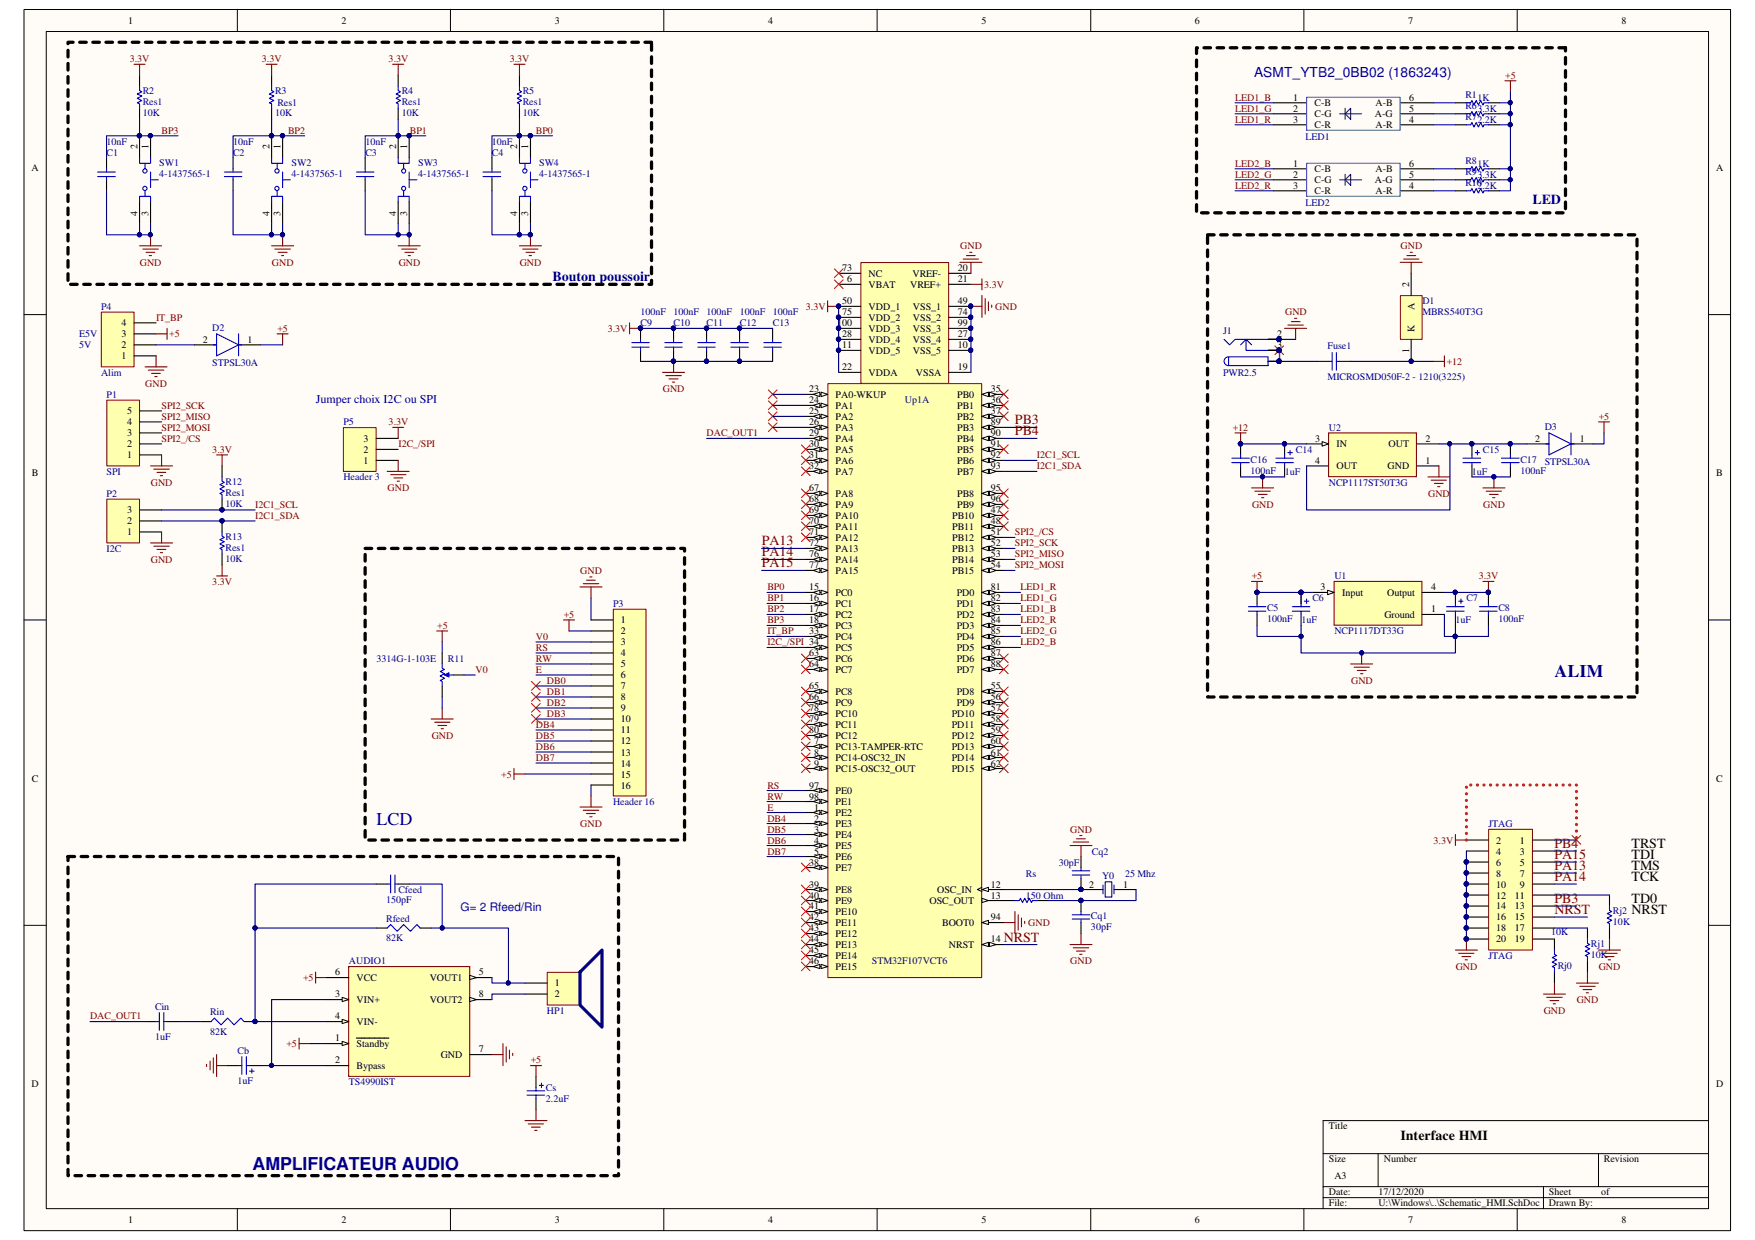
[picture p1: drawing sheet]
<svg xmlns="http://www.w3.org/2000/svg" width="297mm" height="210mm" viewBox="0 0 297 210" stroke-linecap="round" stroke-linejoin="round" font-family="sans-serif">
<defs><g id="words">
<g font-size="3" fill="#000080">
<text x="263.1" y="114.6">ALIM</text>
<text x="63.7" y="139.7">LCD</text>
</g>
<text font-size="3" fill="#0c0087" x="42.8" y="198">AMPLIFICATEUR AUDIO</text>
<g font-size="2.4" fill="#000080">
<text x="259.4" y="34.6">LED</text>
<text x="93.5" y="47.6">Bouton poussoir</text>
</g>
<g font-size="2.4" fill="#800000">
<text x="171.8" y="71.8">PB3</text>
<text x="171.8" y="73.7">PB4</text>
<text x="128.9" y="92.3">PA13</text>
<text x="128.9" y="94.2">PA14</text>
<text x="128.9" y="96.1">PA15</text>
<text x="263.1" y="143.6">PB4</text>
<text x="263.1" y="147.3">PA13</text>
<text x="263.1" y="149.1">PA14</text>
<text x="263.1" y="145.4">PA15</text>
<text x="263.1" y="152.9">PB3</text>
<text x="263.1" y="154.7">NRST</text>
<text x="169.9" y="159.4">NRST</text>
</g>
<g font-size="2.4">
<text x="276.1" y="143.6">TRST</text>
<text x="276.1" y="145.4">TDI</text>
<text x="276.1" y="147.3">TMS</text>
<text x="276.1" y="149.1">TCK</text>
<text x="276.1" y="152.9">TD0</text>
<text x="276.1" y="154.7">NRST</text>
<text x="237" y="192.9">Interface HMI</text>
</g>
<text font-size="2.3" fill="#0c0087" x="212.3" y="13">ASMT_YTB2_0BB02 (1863243)</text>
<text font-size="2" fill="#000080" x="53.5" y="68.2">Jumper choix I2C ou SPI</text>
<text font-size="2" fill="#0c0087" x="77.9" y="154.3">G= 2 Rfeed/Rin</text>
<g font-size="1.7">
<text x="21.7" y="4">1</text>
<text x="57.8" y="4">2</text>
<text x="93.9" y="4">3</text>
<text x="130" y="4">4</text>
<text x="166.1" y="4">5</text>
<text x="202.2" y="4">6</text>
<text x="238.3" y="4">7</text>
<text x="274.4" y="4">8</text>
<text x="218.9" y="17.1">1</text>
<text x="222.5" y="18">C-B</text>
<text x="232.8" y="18">A-B</text>
<text x="238.5" y="17.1">6</text>
<text x="218.9" y="18.9">2</text>
<text x="218.9" y="20.8">3</text>
<text x="222.5" y="19.9">C-G</text>
<text x="222.5" y="21.7">C-R</text>
<text x="232.7" y="19.9">A-G</text>
<text x="232.8" y="21.7">A-R</text>
<text x="238.5" y="18.9">5</text>
<text x="238.5" y="20.8">4</text>
<text x="5.3" y="28.9">A</text>
<text x="23.3" y="25.2" transform="rotate(-90 23.3 25.2)">2</text>
<text x="25.1" y="25.2" transform="rotate(-90 25.1 25.2)">1</text>
<text x="45.6" y="25.2" transform="rotate(-90 45.6 25.2)">2</text>
<text x="47.5" y="25.2" transform="rotate(-90 47.5 25.2)">1</text>
<text x="67.1" y="25.2" transform="rotate(-90 67.1 25.2)">2</text>
<text x="68.9" y="25.2" transform="rotate(-90 68.9 25.2)">1</text>
<text x="87.5" y="25.2" transform="rotate(-90 87.5 25.2)">2</text>
<text x="89.4" y="25.2" transform="rotate(-90 89.4 25.2)">1</text>
<text x="218.9" y="28.2">1</text>
<text x="222.5" y="29.2">C-B</text>
<text x="232.8" y="29.2">A-B</text>
<text x="238.5" y="28.2">6</text>
<text x="290.4" y="28.9">A</text>
<text x="218.9" y="30.1">2</text>
<text x="218.9" y="32">3</text>
<text x="222.5" y="31">C-G</text>
<text x="222.5" y="32.9">C-R</text>
<text x="232.7" y="31">A-G</text>
<text x="232.8" y="32.9">A-R</text>
<text x="238.5" y="30.1">5</text>
<text x="238.5" y="32">4</text>
<text x="23.3" y="36.5" transform="rotate(-90 23.3 36.5)">4</text>
<text x="25.1" y="36.5" transform="rotate(-90 25.1 36.5)">3</text>
<text x="45.6" y="36.5" transform="rotate(-90 45.6 36.5)">4</text>
<text x="47.5" y="36.5" transform="rotate(-90 47.5 36.5)">3</text>
<text x="67.1" y="36.5" transform="rotate(-90 67.1 36.5)">4</text>
<text x="68.9" y="36.5" transform="rotate(-90 68.9 36.5)">3</text>
<text x="87.5" y="36.5" transform="rotate(-90 87.5 36.5)">4</text>
<text x="89.4" y="36.5" transform="rotate(-90 89.4 36.5)">3</text>
<text x="142.5" y="45.9">73</text>
<text x="143.4" y="47.8">6</text>
<text x="147" y="46.9">NC</text>
<text x="154.4" y="46.9">VREF-</text>
<text x="162.1" y="45.9">20</text>
<text x="162.1" y="47.8">21</text>
<text x="142.5" y="51.5">50</text>
<text x="142.5" y="53.4">75</text>
<text x="147" y="52.5">VDD_1</text>
<text x="147" y="48.7">VBAT</text>
<text x="154" y="48.7">VREF+</text>
<text x="154.5" y="52.5">VSS_1</text>
<text x="162.1" y="51.5">49</text>
<text x="162.1" y="53.4">74</text>
<text x="238.5" y="48.5" transform="rotate(-90 238.5 48.5)">2</text>
<text x="239.4" y="52.5" transform="rotate(-90 239.4 52.5)">A</text>
<text x="20.6" y="59">2</text>
<text x="20.6" y="57.1">3</text>
<text x="20.6" y="55.2">4</text>
<text x="34.3" y="58">2</text>
<text x="41.9" y="58">1</text>
<text x="141.7" y="55.2">100</text>
<text x="142.5" y="57.1">28</text>
<text x="142.5" y="59">11</text>
<text x="147" y="54.3">VDD_2</text>
<text x="147" y="56.2">VDD_3</text>
<text x="147" y="58">VDD_4</text>
<text x="147" y="59.9">VDD_5</text>
<text x="154.5" y="54.3">VSS_2</text>
<text x="154.5" y="56.2">VSS_3</text>
<text x="154.5" y="58">VSS_4</text>
<text x="154.5" y="59.9">VSS_5</text>
<text x="162.1" y="55.2">99</text>
<text x="162.1" y="57.1">27</text>
<text x="162.1" y="59">10</text>
<text x="216.2" y="57.1">2</text>
<text x="216.2" y="59">3</text>
<text x="238.5" y="59.8" transform="rotate(-90 238.5 59.8)">1</text>
<text x="239.4" y="56.1" transform="rotate(-90 239.4 56.1)">K</text>
<text x="20.6" y="60.8">1</text>
<text x="142.5" y="62.7">22</text>
<text x="147" y="63.6">VDDA</text>
<text x="155" y="63.6">VSSA</text>
<text x="162.1" y="62.7">19</text>
<text x="216.2" y="60.8">1</text>
<text x="21.5" y="70.1">5</text>
<text x="136.9" y="66.4">23</text>
<text x="136.9" y="68.3">24</text>
<text x="136.9" y="70.1">25</text>
<text x="141.4" y="67.4">PA0-WKUP</text>
<text x="141.4" y="69.2">PA1</text>
<text x="141.4" y="71.1">PA2</text>
<text x="162" y="67.4">PB0</text>
<text x="162" y="69.2">PB1</text>
<text x="162" y="71.1">PB2</text>
<text x="167.7" y="66.4">35</text>
<text x="167.7" y="68.3">36</text>
<text x="167.7" y="70.1">37</text>
<text x="21.5" y="77.6">1</text>
<text x="21.5" y="75.7">2</text>
<text x="21.5" y="73.9">3</text>
<text x="21.5" y="72">4</text>
<text x="61.5" y="76.7">2</text>
<text x="61.5" y="74.8">3</text>
<text x="136.9" y="72">26</text>
<text x="136.9" y="73.9">29</text>
<text x="136.9" y="75.7">30</text>
<text x="136.9" y="77.6">31</text>
<text x="141.4" y="72.9">PA3</text>
<text x="141.4" y="74.8">PA4</text>
<text x="141.4" y="76.7">PA5</text>
<text x="162" y="72.9">PB3</text>
<text x="162" y="74.8">PB4</text>
<text x="162" y="76.7">PB5</text>
<text x="167.7" y="72">89</text>
<text x="167.7" y="73.9">90</text>
<text x="167.7" y="75.7">91</text>
<text x="167.7" y="77.6">92</text>
<text x="222.6" y="74.8">3</text>
<text x="226.2" y="75.7">IN</text>
<text x="235" y="75.7">OUT</text>
<text x="241.3" y="74.8">2</text>
<text x="259.8" y="74.8">2</text>
<text x="267.4" y="74.8">1</text>
<text x="5.4" y="80.6">B</text>
<text x="61.5" y="78.5">1</text>
<text x="136.9" y="79.5">32</text>
<text x="136.9" y="83.2">67</text>
<text x="141.4" y="78.5">PA6</text>
<text x="141.4" y="80.4">PA7</text>
<text x="162" y="78.5">PB6</text>
<text x="162" y="80.4">PB7</text>
<text x="167.7" y="79.5">93</text>
<text x="167.7" y="83.2">95</text>
<text x="222.6" y="78.5">4</text>
<text x="226.2" y="79.5">OUT</text>
<text x="234.9" y="79.5">GND</text>
<text x="241.3" y="78.5">1</text>
<text x="290.5" y="80.6">B</text>
<text x="21.5" y="88.8">2</text>
<text x="21.5" y="86.9">3</text>
<text x="136.9" y="85">68</text>
<text x="136.9" y="86.9">69</text>
<text x="136.9" y="88.8">70</text>
<text x="141.4" y="84.1">PA8</text>
<text x="141.4" y="86">PA9</text>
<text x="141.4" y="87.8">PA10</text>
<text x="141.4" y="89.7">PA11</text>
<text x="161.2" y="87.8">PB10</text>
<text x="161.2" y="89.7">PB11</text>
<text x="162" y="84.1">PB8</text>
<text x="162" y="86">PB9</text>
<text x="167.7" y="85">96</text>
<text x="167.7" y="86.9">47</text>
<text x="167.7" y="88.8">48</text>
<text x="21.5" y="90.6">1</text>
<text x="136.9" y="90.6">71</text>
<text x="136.9" y="92.5">72</text>
<text x="136.9" y="94.4">76</text>
<text x="141.4" y="91.6">PA12</text>
<text x="141.4" y="93.4">PA13</text>
<text x="141.4" y="95.3">PA14</text>
<text x="161.2" y="91.6">PB12</text>
<text x="161.2" y="93.4">PB13</text>
<text x="161.2" y="95.3">PB14</text>
<text x="167.7" y="90.6">51</text>
<text x="167.7" y="92.5">52</text>
<text x="167.7" y="94.4">53</text>
<text x="136.9" y="96.2">77</text>
<text x="136.9" y="99.9">15</text>
<text x="136.9" y="101.8">16</text>
<text x="141.4" y="97.2">PA15</text>
<text x="141.4" y="100.9">PC0</text>
<text x="161.2" y="97.2">PB15</text>
<text x="161.9" y="100.9">PD0</text>
<text x="167.7" y="99.9">81</text>
<text x="167.7" y="101.8">82</text>
<text x="167.7" y="96.2">54</text>
<text x="223.5" y="99.9">3</text>
<text x="227.2" y="100.9">Input</text>
<text x="234.8" y="100.9">Output</text>
<text x="242.2" y="99.9">4</text>
<text x="105.1" y="105.5">1</text>
<text x="105.1" y="107.4">2</text>
<text x="136.9" y="103.7">17</text>
<text x="136.9" y="105.5">18</text>
<text x="136.9" y="107.4">33</text>
<text x="141.4" y="102.7">PC1</text>
<text x="141.4" y="104.6">PC2</text>
<text x="141.4" y="106.5">PC3</text>
<text x="161.9" y="102.7">PD1</text>
<text x="161.9" y="104.6">PD2</text>
<text x="161.9" y="106.5">PD3</text>
<text x="167.7" y="103.7">83</text>
<text x="167.7" y="105.5">84</text>
<text x="167.7" y="107.4">85</text>
<text x="234.3" y="104.6">Ground</text>
<text x="242.2" y="103.7">1</text>
<text x="105.1" y="109.3">3</text>
<text x="105.1" y="111.1">4</text>
<text x="105.1" y="113">5</text>
<text x="136.9" y="111.1">63</text>
<text x="136.9" y="113">64</text>
<text x="141.4" y="108.3">PC4</text>
<text x="141.4" y="110.2">PC5</text>
<text x="141.4" y="112.1">PC6</text>
<text x="141.4" y="113.9">PC7</text>
<text x="161.9" y="108.3">PD4</text>
<text x="161.9" y="110.2">PD5</text>
<text x="161.9" y="112.1">PD6</text>
<text x="161.9" y="113.9">PD7</text>
<text x="167.7" y="109.3">86</text>
<text x="167.7" y="111.1">87</text>
<text x="167.7" y="113">88</text>
<text x="105.1" y="114.9">6</text>
<text x="105.1" y="116.7">7</text>
<text x="105.1" y="118.6">8</text>
<text x="136.9" y="116.7">65</text>
<text x="136.9" y="118.6">66</text>
<text x="141.4" y="117.6">PC8</text>
<text x="141.4" y="119.5">PC9</text>
<text x="161.9" y="117.6">PD8</text>
<text x="161.9" y="119.5">PD9</text>
<text x="167.7" y="116.7">55</text>
<text x="167.7" y="118.6">56</text>
<text x="105.1" y="120.4">9</text>
<text x="105.1" y="122.3">10</text>
<text x="105.1" y="124.2">11</text>
<text x="136.9" y="120.4">78</text>
<text x="136.9" y="122.3">79</text>
<text x="136.9" y="124.2">80</text>
<text x="141.4" y="121.4">PC10</text>
<text x="141.4" y="123.2">PC11</text>
<text x="141.4" y="125.1">PC12</text>
<text x="161.1" y="121.4">PD10</text>
<text x="161.1" y="123.2">PD11</text>
<text x="161.1" y="125.1">PD12</text>
<text x="167.7" y="120.4">57</text>
<text x="167.7" y="122.3">58</text>
<text x="167.7" y="124.2">59</text>
<text x="105.1" y="126">12</text>
<text x="105.1" y="127.9">13</text>
<text x="105.1" y="129.8">14</text>
<text x="105.1" y="131.6">15</text>
<text x="137.8" y="126">7</text>
<text x="137.8" y="127.9">8</text>
<text x="137.8" y="129.8">9</text>
<text x="141.4" y="127">PC13-TAMPER-RTC</text>
<text x="141.4" y="128.8">PC14-OSC32_IN</text>
<text x="141.4" y="130.7">PC15-OSC32_OUT</text>
<text x="161.1" y="127">PD13</text>
<text x="161.1" y="128.8">PD14</text>
<text x="161.1" y="130.7">PD15</text>
<text x="167.7" y="126">60</text>
<text x="167.7" y="127.9">61</text>
<text x="167.7" y="129.8">62</text>
<text x="5.4" y="132.3">C</text>
<text x="105.1" y="133.5">16</text>
<text x="136.9" y="133.5">97</text>
<text x="136.9" y="135.3">98</text>
<text x="137.8" y="137.2">1</text>
<text x="141.4" y="134.4">PE0</text>
<text x="141.4" y="136.3">PE1</text>
<text x="290.5" y="132.3">C</text>
<text x="137.8" y="139.1">2</text>
<text x="137.8" y="140.9">3</text>
<text x="137.8" y="142.8">4</text>
<text x="141.4" y="138.1">PE2</text>
<text x="141.4" y="140">PE3</text>
<text x="141.4" y="141.9">PE4</text>
<text x="141.4" y="143.7">PE5</text>
<text x="253.2" y="142.8">2</text>
<text x="257.3" y="142.8">1</text>
<text x="136.9" y="146.5">38</text>
<text x="137.8" y="144.7">5</text>
<text x="141.4" y="145.6">PE6</text>
<text x="141.4" y="147.4">PE7</text>
<text x="253.2" y="144.7">4</text>
<text x="253.2" y="146.5">6</text>
<text x="253.2" y="148.4">8</text>
<text x="257.3" y="144.7">3</text>
<text x="257.3" y="146.5">5</text>
<text x="257.3" y="148.4">7</text>
<text x="136.9" y="150.2">39</text>
<text x="136.9" y="152.1">40</text>
<text x="136.9" y="153.9">41</text>
<text x="136.9" y="155.8">42</text>
<text x="141.4" y="151.2">PE8</text>
<text x="141.4" y="153">PE9</text>
<text x="141.4" y="154.9">PE10</text>
<text x="157.3" y="153">OSC_OUT</text>
<text x="158.6" y="151.2">OSC_IN</text>
<text x="167.7" y="152.1">13</text>
<text x="167.7" y="155.8">94</text>
<text x="167.7" y="150.2">12</text>
<text x="184.4" y="150.2">2</text>
<text x="190.1" y="150.2">1</text>
<text x="253.2" y="150.2">10</text>
<text x="253.2" y="152.1">12</text>
<text x="253.2" y="153.9">14</text>
<text x="253.2" y="155.8">16</text>
<text x="256.4" y="152.1">11</text>
<text x="256.4" y="153.9">13</text>
<text x="256.4" y="155.8">15</text>
<text x="257.3" y="150.2">9</text>
<text x="136.9" y="157.6">43</text>
<text x="136.9" y="159.5">44</text>
<text x="136.9" y="161.4">45</text>
<text x="141.4" y="156.7">PE11</text>
<text x="141.4" y="158.6">PE12</text>
<text x="141.4" y="160.4">PE13</text>
<text x="159.5" y="156.7">BOOT0</text>
<text x="160.6" y="160.4">NRST</text>
<text x="167.7" y="159.5">14</text>
<text x="253.2" y="157.6">18</text>
<text x="253.2" y="159.5">20</text>
<text x="256.4" y="157.6">17</text>
<text x="256.4" y="159.5">19</text>
<text x="56.7" y="165.1">6</text>
<text x="60.4" y="166">VCC</text>
<text x="72.7" y="166">VOUT1</text>
<text x="81" y="165.1">5</text>
<text x="93.9" y="167">1</text>
<text x="136.9" y="163.2">46</text>
<text x="141.4" y="162.3">PE14</text>
<text x="141.4" y="164.2">PE15</text>
<text x="56.7" y="168.8">3</text>
<text x="56.7" y="172.6">4</text>
<text x="60.4" y="169.8">VIN+</text>
<text x="60.4" y="173.5">VIN-</text>
<text x="72.7" y="169.8">VOUT2</text>
<text x="81" y="168.8">8</text>
<text x="93.9" y="168.8">2</text>
<text x="56.7" y="176.3">1</text>
<text x="60.4" y="177.2">Standby</text>
<text x="74.6" y="179.1">GND</text>
<text x="81" y="178.1">7</text>
<text x="5.3" y="184">D</text>
<text x="56.7" y="180">2</text>
<text x="60.4" y="180.9">Bypass</text>
<text x="290.4" y="184">D</text>
<text x="224.9" y="191.2">Title</text>
<text x="224.9" y="196.8">Size</text>
<text x="234.2" y="196.8">Number</text>
<text x="271.5" y="196.8">Revision</text>
<text x="224.9" y="202.4">Date:</text>
<text x="225.8" y="199.6">A3</text>
<text x="233.3" y="202.4">17/12/2020</text>
<text x="262.2" y="202.4">Sheet</text>
<text x="271" y="202.4">of</text>
<text x="21.7" y="207">1</text>
<text x="57.8" y="207">2</text>
<text x="93.9" y="207">3</text>
<text x="130" y="207">4</text>
<text x="166.1" y="207">5</text>
<text x="202.2" y="207">6</text>
<text x="224.9" y="204.2">File:</text>
<text x="233.3" y="204.2">U:\Windows\..\Schematic_HMI.SchDoc</text>
<text x="238.3" y="207">7</text>
<text x="262.2" y="204.2">Drawn By:</text>
<text x="274.4" y="207">8</text>
</g>
<g font-size="1.7" fill="#800000">
<text x="22" y="10.5">3.3V</text>
<text x="44.3" y="10.5">3.3V</text>
<text x="65.8" y="10.5">3.3V</text>
<text x="86.3" y="10.5">3.3V</text>
<text x="209.1" y="17.1">LED1_B</text>
<text x="254.8" y="13.3">+5</text>
<text x="27.3" y="22.6">BP3</text>
<text x="48.8" y="22.6">BP2</text>
<text x="69.4" y="22.6">BP1</text>
<text x="90.7" y="22.6">BP0</text>
<text x="209.1" y="20.8">LED1_R</text>
<text x="209.1" y="18.9">LED1_G</text>
<text x="209.1" y="28.2">LED2_B</text>
<text x="209.1" y="32">LED2_R</text>
<text x="209.1" y="30.1">LED2_G</text>
<text x="23.7" y="45">GND</text>
<text x="46" y="45">GND</text>
<text x="67.5" y="45">GND</text>
<text x="88" y="45">GND</text>
<text x="162.5" y="42.2">GND</text>
<text x="237.1" y="42.2">GND</text>
<text x="136.4" y="52.5">3.3V</text>
<text x="166.6" y="48.7">3.3V</text>
<text x="168.4" y="52.5">GND</text>
<text x="217.5" y="53.4">GND</text>
<text x="26.4" y="54.3">IT_BP</text>
<text x="28.7" y="57.1">+5</text>
<text x="46.9" y="56.2">+5</text>
<text x="102.9" y="56.2">3.3V</text>
<text x="24.6" y="65.5">GND</text>
<text x="244.9" y="61.8">+12</text>
<text x="27.3" y="69.2">SPI2_SCK</text>
<text x="27.3" y="71.1">SPI2_MISO</text>
<text x="112.2" y="66.4">GND</text>
<text x="270.6" y="71.1">+5</text>
<text x="27.3" y="74.8">SPI2_/CS</text>
<text x="27.3" y="72.9">SPI2_MOSI</text>
<text x="35.9" y="76.7">3.3V</text>
<text x="65.8" y="72">3.3V</text>
<text x="67.4" y="75.7">I2C_/SPI</text>
<text x="119.6" y="73.9">DAC_OUT1</text>
<text x="175.5" y="77.6">I2C1_SCL</text>
<text x="208.7" y="72.9">+12</text>
<text x="25.5" y="82.3">GND</text>
<text x="65.6" y="83.2">GND</text>
<text x="175.5" y="79.5">I2C1_SDA</text>
<text x="43.2" y="86">I2C1_SCL</text>
<text x="43.2" y="87.8">I2C1_SDA</text>
<text x="211.9" y="86">GND</text>
<text x="241.7" y="84.1">GND</text>
<text x="251" y="86">GND</text>
<text x="25.5" y="95.3">GND</text>
<text x="171.8" y="90.6">SPI2_/CS</text>
<text x="171.8" y="94.4">SPI2_MISO</text>
<text x="171.8" y="92.5">SPI2_SCK</text>
<text x="35.9" y="99">3.3V</text>
<text x="98.2" y="97.2">GND</text>
<text x="129.9" y="99.9">BP0</text>
<text x="129.9" y="101.8">BP1</text>
<text x="171.8" y="96.2">SPI2_MOSI</text>
<text x="172.7" y="99.9">LED1_R</text>
<text x="172.7" y="101.8">LED1_G</text>
<text x="211.9" y="98.1">+5</text>
<text x="250.3" y="98.1">3.3V</text>
<text x="74" y="106.5">+5</text>
<text x="95.4" y="104.6">+5</text>
<text x="129.9" y="103.7">BP2</text>
<text x="129.9" y="105.5">BP3</text>
<text x="129.9" y="107.4">IT_BP</text>
<text x="172.7" y="103.7">LED1_B</text>
<text x="172.7" y="105.5">LED2_R</text>
<text x="172.7" y="107.4">LED2_G</text>
<text x="80.5" y="113.9">V0</text>
<text x="90.7" y="108.3">V0</text>
<text x="90.7" y="110.2">RS</text>
<text x="90.7" y="112.1">RW</text>
<text x="90.7" y="113.9">E</text>
<text x="129.9" y="109.3">I2C_/SPI 34</text>
<text x="172.7" y="109.3">LED2_B</text>
<text x="92.6" y="115.8">DB0</text>
<text x="92.6" y="117.6">DB1</text>
<text x="92.6" y="119.5">DB2</text>
<text x="228.7" y="115.8">GND</text>
<text x="73.1" y="125.1">GND</text>
<text x="90.7" y="125.1">DB5</text>
<text x="90.7" y="123.2">DB4</text>
<text x="92.6" y="121.4">DB3</text>
<text x="84.8" y="131.6">+5</text>
<text x="90.7" y="127">DB6</text>
<text x="90.7" y="128.8">DB7</text>
<text x="129.9" y="133.5">RS</text>
<text x="129.9" y="135.3">RW</text>
<text x="129.9" y="137.2">E</text>
<text x="98.2" y="140">GND</text>
<text x="129.9" y="139.1">DB4</text>
<text x="129.9" y="140.9">DB5</text>
<text x="129.9" y="142.8">DB6</text>
<text x="181.1" y="140.9">GND</text>
<text x="242.7" y="142.8">3.3V</text>
<text x="129.9" y="144.7">DB7</text>
<text x="174" y="156.7">GND</text>
<text x="51.3" y="166">+5</text>
<text x="181.1" y="163.2">GND</text>
<text x="246.4" y="164.2">GND</text>
<text x="270.6" y="164.2">GND</text>
<text x="15.2" y="172.6">DAC_OUT1</text>
<text x="261.3" y="171.6">GND</text>
<text x="266.9" y="169.8">GND</text>
<text x="48.5" y="177.2">+5</text>
<text x="89.8" y="180">+5</text>
</g>
<g font-size="1.7" fill="#000080">
<text x="24.2" y="15.9">R2</text>
<text x="24.2" y="17.8">Res1</text>
<text x="46.6" y="15.9">R3</text>
<text x="46.9" y="18">Res1</text>
<text x="68" y="15.9">R4</text>
<text x="68" y="17.8">Res1</text>
<text x="88.5" y="15.9">R5</text>
<text x="88.5" y="17.8">Res1</text>
<text x="248" y="16.5">R1</text>
<text x="250.1" y="17.1">1K</text>
<text x="24.2" y="19.6">10K</text>
<text x="46.6" y="19.6">10K</text>
<text x="68" y="19.6">10K</text>
<text x="88.5" y="19.6">10K</text>
<text x="221" y="23.7">LED1</text>
<text x="248" y="18.4">R6</text>
<text x="248" y="20.2">R7</text>
<text x="250.1" y="18.9">3.3K</text>
<text x="250.1" y="20.8">2.2K</text>
<text x="18" y="24.5">10nF</text>
<text x="18" y="26.4">C1</text>
<text x="27" y="28">SW1</text>
<text x="27" y="29.9">4-1437565-1</text>
<text x="39.5" y="24.5">10nF</text>
<text x="39.5" y="26.4">C2</text>
<text x="49.4" y="28">SW2</text>
<text x="49.4" y="29.9">4-1437565-1</text>
<text x="61.8" y="24.5">10nF</text>
<text x="61.8" y="26.4">C3</text>
<text x="70.8" y="28">SW3</text>
<text x="70.8" y="29.9">4-1437565-1</text>
<text x="83.3" y="24.5">10nF</text>
<text x="83.3" y="26.4">C4</text>
<text x="91.3" y="28">SW4</text>
<text x="91.3" y="29.9">4-1437565-1</text>
<text x="248" y="27.7">R8</text>
<text x="248" y="29.5">R9</text>
<text x="250.1" y="28.2">1K</text>
<text x="221" y="34.9">LED2</text>
<text x="248" y="31.4">R10</text>
<text x="250.1" y="30.1">3.3K</text>
<text x="250.1" y="32">2.2K</text>
<text x="17.1" y="52.5">P4</text>
<text x="108.4" y="53.4">100nF</text>
<text x="114" y="53.4">100nF</text>
<text x="119.6" y="53.4">100nF</text>
<text x="125.2" y="53.4">100nF</text>
<text x="130.8" y="53.4">100nF</text>
<text x="240.7" y="51.5">D1</text>
<text x="240.7" y="53.4">MBRS540T3G</text>
<text x="13.4" y="57.1">E5V</text>
<text x="13.4" y="59">5V</text>
<text x="35.9" y="56">D2</text>
<text x="108.4" y="55.2">C9</text>
<text x="114" y="55.2">C10</text>
<text x="119.6" y="55.2">C11</text>
<text x="125.2" y="55.2">C12</text>
<text x="130.8" y="55.2">C13</text>
<text x="207" y="56.5">J1</text>
<text x="224.7" y="59.1">Fuse1</text>
<text x="17.1" y="63.6">Alim</text>
<text x="35.9" y="61.9">STPSL30A</text>
<text x="207" y="63.6">PWR2.5</text>
<text x="224.7" y="64.3">MICROSMD050F-2 - 1210(3225)</text>
<text x="18" y="67.4">P1</text>
<text x="153.2" y="68.3">Up1A</text>
<text x="58.1" y="72">P5</text>
<text x="219.3" y="76.7">C14</text>
<text x="224.9" y="72.9">U2</text>
<text x="251" y="76.7">C15</text>
<text x="261.4" y="72.7">D3</text>
<text x="18" y="80.4">SPI</text>
<text x="38.2" y="82">R12</text>
<text x="38.2" y="83.9">Res1</text>
<text x="58.1" y="81.3">Header 3</text>
<text x="211.7" y="80.2">100nF</text>
<text x="211.7" y="78.3">C16</text>
<text x="217.5" y="80.4">1uF</text>
<text x="224.9" y="82.3">NCP1117ST50T3G</text>
<text x="249.1" y="80.4">1uF</text>
<text x="257.3" y="80.2">100nF</text>
<text x="257.3" y="78.3">C17</text>
<text x="261.4" y="78.7">STPSL30A</text>
<text x="18" y="84.1">P2</text>
<text x="38.2" y="85.8">10K</text>
<text x="18" y="93.4">I2C</text>
<text x="38.2" y="95.1">10K</text>
<text x="38.2" y="91.4">R13</text>
<text x="38.2" y="93.2">Res1</text>
<text x="222.1" y="101.8">C6</text>
<text x="225.8" y="98.1">U1</text>
<text x="248.2" y="101.8">C7</text>
<text x="103.8" y="102.7">P3</text>
<text x="214.5" y="105.3">100nF</text>
<text x="214.5" y="103.5">C5</text>
<text x="220.3" y="105.5">1uF</text>
<text x="225.8" y="107.4">NCP1117DT33G</text>
<text x="246.3" y="105.5">1uF</text>
<text x="253.6" y="105.3">100nF</text>
<text x="253.6" y="103.5">C8</text>
<text x="63.7" y="112.1">3314G-1-103E</text>
<text x="75.8" y="112.1">R11</text>
<text x="103.8" y="136.3">Header 16</text>
<text x="251.9" y="140">JTAG</text>
<text x="173.6" y="148.4">Rs</text>
<text x="179.2" y="146.5">30pF</text>
<text x="184.8" y="144.7">Cq2</text>
<text x="186.5" y="148.7">Y0</text>
<text x="190.4" y="148.4">25 Mhz</text>
<text x="65.4" y="152.8">150pF</text>
<text x="65.4" y="156">Rfeed</text>
<text x="67.4" y="151.2">Cfeed</text>
<text x="173.6" y="152.1">150 Ohm</text>
<text x="184.7" y="155.6">Cq1</text>
<text x="273" y="154.7">Rj2</text>
<text x="65.4" y="159.3">82K</text>
<text x="184.7" y="157.5">30pF</text>
<text x="262.5" y="158.2">10K</text>
<text x="269.3" y="160.3">Rj1</text>
<text x="273" y="156.5">10K</text>
<text x="59.1" y="163.2">AUDIO1</text>
<text x="147.6" y="163.2">STM32F107VCT6</text>
<text x="251.9" y="162.3">JTAG</text>
<text x="263.6" y="164">Rj0</text>
<text x="269.3" y="162.1">10K</text>
<text x="26.2" y="170.9">Cin</text>
<text x="35.6" y="171.8">Rin</text>
<text x="92.6" y="171.6">HP1</text>
<text x="26.2" y="176.1">1uF</text>
<text x="35.6" y="175.2">82K</text>
<text x="40.2" y="178.4">Cb</text>
<text x="40.2" y="183.6">1uF</text>
<text x="59.1" y="183.7">TS4990IST</text>
<text x="92.4" y="184.7">Cs</text>
<text x="92.4" y="186.5">2.2uF</text>
</g>
</g></defs>
<path d="M4.1 1.7h288.8v206.6h-288.8z" fill="#fffcf8"/>
<path d="M4.1 1.6h288.8v206.7h-288.8z" fill="none" stroke="#000" stroke-width=".17"/>
<path d="M7.9 5.4h281.3v199.2h-281.3z" fill="#fffcf8"/>
<g fill="none" stroke="#000" stroke-width=".17">
<path d="M7.8 5.3h281.4v199.3h-281.4zM40.2 1.6v3.7M76.2 1.6v3.7M112.3 1.6v3.7M148.5 1.6v3.7M184.6 1.6v3.7M220.7 1.6v3.7M256.8 1.6v3.7M4.1 53.3h3.7M289.2 53.3h3.7M4.1 104.9h3.7M289.2 104.9h3.7"/>
<path d="M4.1 156.6h3.7M289.2 156.6h3.7M223.9 195.3h65.3M233.3 195.3v5.6M270.5 195.3v5.6M289.2 189.7h-65.3v14.9M40.2 204.6v3.7M76.2 204.6v3.7M112.3 204.6v3.7M148.5 204.6v3.7M184.6 204.6v3.7M220.7 204.6v3.7"/>
<path d="M223.9 200.9h65.3M223.9 202.7h65.3M256.8 204.6v3.7M261.2 200.9v3.7"/>
</g>
<path d="M140.2 65h26v100.5h-26z" fill="#ffffb0"/>
<path d="M140.1 64.9h26.1v100.6h-26.1z" fill="none" stroke="#800000" stroke-width=".17"/>
<path d="M166.2 156.2h3.7" fill="none" stroke="#000" stroke-width=".19"/>
<path d="M166.2 156.2l1.1-.4v.7z" fill="#fffcf8"/>
<path d="M166.2 156.2l1.1-.4v.7z" fill="none" stroke="#000" stroke-width=".17"/>
<path d="M166.2 159.9h3.7" fill="none" stroke="#000" stroke-width=".19"/>
<path d="M166.2 159.9l1.1-.4v.7z" fill="#fffcf8"/>
<path d="M166.2 159.9l1.1-.4v.7z" fill="none" stroke="#000" stroke-width=".17"/>
<path d="M167.5 159.5l1.1 .4-1.1 .3z" fill="#fffcf8"/>
<path d="M166.2 150.2l-.8 .4 .8 .3M167.5 159.5l1.1 .4-1.1 .3z" fill="none" stroke="#000" stroke-width=".17"/>
<path d="M166.2 150.6h3.7" fill="none" stroke="#000" stroke-width=".19"/>
<path d="M166.2 150.6l1.1-.4v.7z" fill="#fffcf8"/>
<path d="M166.2 150.6l1.1-.4v.7z" fill="none" stroke="#000" stroke-width=".17"/>
<path d="M166.2 152.4h3.7" fill="none" stroke="#000" stroke-width=".19"/>
<path d="M166.2 152.1l1.1 .3-1.1 .4z" fill="#fffcf8"/>
<path d="M166.2 152.1l1.1 .3-1.1 .4z" fill="none" stroke="#000" stroke-width=".17"/>
<path d="M136.4 66.8h3.7" fill="none" stroke="#000" stroke-width=".19"/>
<path d="M139 66.4l1.1 .4-1.1 .3z" fill="#fffcf8"/>
<path d="M139 66.4l1.1 .4-1.1 .3z" fill="none" stroke="#000" stroke-width=".17"/>
<path d="M137.7 66.8l1.1-.4v.7z" fill="#fffcf8"/>
<path d="M137.7 66.8l1.1-.4v.7z" fill="none" stroke="#000" stroke-width=".17"/>
<path d="M136.4 68.6h3.7" fill="none" stroke="#000" stroke-width=".19"/>
<path d="M139 68.2l1.1 .4-1.1 .4z" fill="#fffcf8"/>
<path d="M139 68.2l1.1 .4-1.1 .4z" fill="none" stroke="#000" stroke-width=".17"/>
<path d="M137.7 68.6l1.1-.4v.8z" fill="#fffcf8"/>
<path d="M137.7 68.6l1.1-.4v.8z" fill="none" stroke="#000" stroke-width=".17"/>
<path d="M136.4 70.5h3.7" fill="none" stroke="#000" stroke-width=".19"/>
<path d="M139 70.1l1.1 .4-1.1 .4z" fill="#fffcf8"/>
<path d="M139 70.1l1.1 .4-1.1 .4z" fill="none" stroke="#000" stroke-width=".17"/>
<path d="M137.7 70.5l1.1-.4v.8z" fill="#fffcf8"/>
<path d="M137.7 70.5l1.1-.4v.8z" fill="none" stroke="#000" stroke-width=".17"/>
<path d="M136.4 72.3h3.7" fill="none" stroke="#000" stroke-width=".19"/>
<path d="M139 72l1.1 .3-1.1 .4z" fill="#fffcf8"/>
<path d="M139 72l1.1 .3-1.1 .4z" fill="none" stroke="#000" stroke-width=".17"/>
<path d="M137.7 72.3l1.1-.3v.7z" fill="#fffcf8"/>
<path d="M137.7 72.3l1.1-.3v.7z" fill="none" stroke="#000" stroke-width=".17"/>
<path d="M136.4 74.2h3.7" fill="none" stroke="#000" stroke-width=".19"/>
<path d="M139 73.8l1.1 .4-1.1 .4z" fill="#fffcf8"/>
<path d="M139 73.8l1.1 .4-1.1 .4z" fill="none" stroke="#000" stroke-width=".17"/>
<path d="M137.7 74.2l1.1-.4v.8z" fill="#fffcf8"/>
<path d="M137.7 74.2l1.1-.4v.8z" fill="none" stroke="#000" stroke-width=".17"/>
<path d="M136.4 76.1h3.7" fill="none" stroke="#000" stroke-width=".19"/>
<path d="M139 75.7l1.1 .4-1.1 .4z" fill="#fffcf8"/>
<path d="M139 75.7l1.1 .4-1.1 .4z" fill="none" stroke="#000" stroke-width=".17"/>
<path d="M137.7 76.1l1.1-.4v.8z" fill="#fffcf8"/>
<path d="M137.7 76.1l1.1-.4v.8z" fill="none" stroke="#000" stroke-width=".17"/>
<path d="M136.4 77.9h3.7" fill="none" stroke="#000" stroke-width=".19"/>
<path d="M139 77.6l1.1 .3-1.1 .4z" fill="#fffcf8"/>
<path d="M139 77.6l1.1 .3-1.1 .4z" fill="none" stroke="#000" stroke-width=".17"/>
<path d="M137.7 77.9l1.1-.3v.7z" fill="#fffcf8"/>
<path d="M137.7 77.9l1.1-.3v.7z" fill="none" stroke="#000" stroke-width=".17"/>
<path d="M136.4 79.8h3.7" fill="none" stroke="#000" stroke-width=".19"/>
<path d="M139 79.4l1.1 .4-1.1 .4z" fill="#fffcf8"/>
<path d="M139 79.4l1.1 .4-1.1 .4z" fill="none" stroke="#000" stroke-width=".17"/>
<path d="M137.7 79.8l1.1-.4v.8z" fill="#fffcf8"/>
<path d="M137.7 79.8l1.1-.4v.8z" fill="none" stroke="#000" stroke-width=".17"/>
<path d="M136.4 83.5h3.7" fill="none" stroke="#000" stroke-width=".19"/>
<path d="M139 83.1l1.1 .4-1.1 .4z" fill="#fffcf8"/>
<path d="M139 83.1l1.1 .4-1.1 .4z" fill="none" stroke="#000" stroke-width=".17"/>
<path d="M137.7 83.5l1.1-.4v.8z" fill="#fffcf8"/>
<path d="M137.7 83.5l1.1-.4v.8z" fill="none" stroke="#000" stroke-width=".17"/>
<path d="M136.4 85.4h3.7" fill="none" stroke="#000" stroke-width=".19"/>
<path d="M139 85l1.1 .4-1.1 .4z" fill="#fffcf8"/>
<path d="M139 85l1.1 .4-1.1 .4z" fill="none" stroke="#000" stroke-width=".17"/>
<path d="M137.7 85.4l1.1-.4v.8z" fill="#fffcf8"/>
<path d="M137.7 85.4l1.1-.4v.8z" fill="none" stroke="#000" stroke-width=".17"/>
<path d="M136.4 87.2h3.7" fill="none" stroke="#000" stroke-width=".19"/>
<path d="M139 86.9l1.1 .3-1.1 .4z" fill="#fffcf8"/>
<path d="M139 86.9l1.1 .3-1.1 .4z" fill="none" stroke="#000" stroke-width=".17"/>
<path d="M137.7 87.2l1.1-.3v.7z" fill="#fffcf8"/>
<path d="M137.7 87.2l1.1-.3v.7z" fill="none" stroke="#000" stroke-width=".17"/>
<path d="M136.4 89.1h3.7" fill="none" stroke="#000" stroke-width=".19"/>
<path d="M139 88.7l1.1 .4-1.1 .4z" fill="#fffcf8"/>
<path d="M139 88.7l1.1 .4-1.1 .4z" fill="none" stroke="#000" stroke-width=".17"/>
<path d="M137.7 89.1l1.1-.4v.8z" fill="#fffcf8"/>
<path d="M137.7 89.1l1.1-.4v.8z" fill="none" stroke="#000" stroke-width=".17"/>
<path d="M136.4 91h3.7" fill="none" stroke="#000" stroke-width=".19"/>
<path d="M139 90.6l1.1 .4-1.1 .4z" fill="#fffcf8"/>
<path d="M139 90.6l1.1 .4-1.1 .4z" fill="none" stroke="#000" stroke-width=".17"/>
<path d="M137.7 91l1.1-.4v.8z" fill="#fffcf8"/>
<path d="M137.7 91l1.1-.4v.8z" fill="none" stroke="#000" stroke-width=".17"/>
<path d="M136.4 92.8h3.7" fill="none" stroke="#000" stroke-width=".19"/>
<path d="M139 92.5l1.1 .3-1.1 .4z" fill="#fffcf8"/>
<path d="M139 92.5l1.1 .3-1.1 .4z" fill="none" stroke="#000" stroke-width=".17"/>
<path d="M137.7 92.8l1.1-.3v.7z" fill="#fffcf8"/>
<path d="M137.7 92.8l1.1-.3v.7z" fill="none" stroke="#000" stroke-width=".17"/>
<path d="M136.4 94.7h3.7" fill="none" stroke="#000" stroke-width=".19"/>
<path d="M139 94.3l1.1 .4-1.1 .4z" fill="#fffcf8"/>
<path d="M139 94.3l1.1 .4-1.1 .4z" fill="none" stroke="#000" stroke-width=".17"/>
<path d="M137.7 94.7l1.1-.4v.8z" fill="#fffcf8"/>
<path d="M137.7 94.7l1.1-.4v.8z" fill="none" stroke="#000" stroke-width=".17"/>
<path d="M136.4 96.6h3.7" fill="none" stroke="#000" stroke-width=".19"/>
<path d="M139 96.2l1.1 .4-1.1 .3z" fill="#fffcf8"/>
<path d="M139 96.2l1.1 .4-1.1 .3z" fill="none" stroke="#000" stroke-width=".17"/>
<path d="M137.7 96.6l1.1-.4v.7z" fill="#fffcf8"/>
<path d="M137.7 96.6l1.1-.4v.7z" fill="none" stroke="#000" stroke-width=".17"/>
<path d="M166.2 66.8h3.7" fill="none" stroke="#000" stroke-width=".19"/>
<path d="M166.2 66.8l1.1-.4v.7z" fill="#fffcf8"/>
<path d="M166.2 66.8l1.1-.4v.7z" fill="none" stroke="#000" stroke-width=".17"/>
<path d="M167.5 66.4l1.1 .4-1.1 .3z" fill="#fffcf8"/>
<path d="M167.5 66.4l1.1 .4-1.1 .3z" fill="none" stroke="#000" stroke-width=".17"/>
<path d="M166.2 68.6h3.7" fill="none" stroke="#000" stroke-width=".19"/>
<path d="M166.2 68.6l1.1-.4v.8z" fill="#fffcf8"/>
<path d="M166.2 68.6l1.1-.4v.8z" fill="none" stroke="#000" stroke-width=".17"/>
<path d="M167.5 68.2l1.1 .4-1.1 .4z" fill="#fffcf8"/>
<path d="M167.5 68.2l1.1 .4-1.1 .4z" fill="none" stroke="#000" stroke-width=".17"/>
<path d="M166.2 70.5h3.7" fill="none" stroke="#000" stroke-width=".19"/>
<path d="M166.2 70.5l1.1-.4v.8z" fill="#fffcf8"/>
<path d="M166.2 70.5l1.1-.4v.8z" fill="none" stroke="#000" stroke-width=".17"/>
<path d="M167.5 70.1l1.1 .4-1.1 .4z" fill="#fffcf8"/>
<path d="M167.5 70.1l1.1 .4-1.1 .4z" fill="none" stroke="#000" stroke-width=".17"/>
<path d="M166.2 72.3h3.7" fill="none" stroke="#000" stroke-width=".19"/>
<path d="M166.2 72.3l1.1-.3v.7z" fill="#fffcf8"/>
<path d="M166.2 72.3l1.1-.3v.7z" fill="none" stroke="#000" stroke-width=".17"/>
<path d="M167.5 72l1.1 .3-1.1 .4z" fill="#fffcf8"/>
<path d="M167.5 72l1.1 .3-1.1 .4z" fill="none" stroke="#000" stroke-width=".17"/>
<path d="M166.2 74.2h3.7" fill="none" stroke="#000" stroke-width=".19"/>
<path d="M166.2 74.2l1.1-.4v.8z" fill="#fffcf8"/>
<path d="M166.2 74.2l1.1-.4v.8z" fill="none" stroke="#000" stroke-width=".17"/>
<path d="M167.5 73.8l1.1 .4-1.1 .4z" fill="#fffcf8"/>
<path d="M167.5 73.8l1.1 .4-1.1 .4z" fill="none" stroke="#000" stroke-width=".17"/>
<path d="M166.2 76.1h3.7" fill="none" stroke="#000" stroke-width=".19"/>
<path d="M166.2 76.1l1.1-.4v.8z" fill="#fffcf8"/>
<path d="M166.2 76.1l1.1-.4v.8z" fill="none" stroke="#000" stroke-width=".17"/>
<path d="M167.5 75.7l1.1 .4-1.1 .4z" fill="#fffcf8"/>
<path d="M167.5 75.7l1.1 .4-1.1 .4z" fill="none" stroke="#000" stroke-width=".17"/>
<path d="M166.2 77.9h3.7" fill="none" stroke="#000" stroke-width=".19"/>
<path d="M166.2 77.9l1.1-.3v.7z" fill="#fffcf8"/>
<path d="M166.2 77.9l1.1-.3v.7z" fill="none" stroke="#000" stroke-width=".17"/>
<path d="M167.5 77.6l1.1 .3-1.1 .4z" fill="#fffcf8"/>
<path d="M167.5 77.6l1.1 .3-1.1 .4z" fill="none" stroke="#000" stroke-width=".17"/>
<path d="M166.2 79.8h3.7" fill="none" stroke="#000" stroke-width=".19"/>
<path d="M166.2 79.8l1.1-.4v.8z" fill="#fffcf8"/>
<path d="M166.2 79.8l1.1-.4v.8z" fill="none" stroke="#000" stroke-width=".17"/>
<path d="M167.5 79.4l1.1 .4-1.1 .4z" fill="#fffcf8"/>
<path d="M167.5 79.4l1.1 .4-1.1 .4z" fill="none" stroke="#000" stroke-width=".17"/>
<path d="M166.2 83.5h3.7" fill="none" stroke="#000" stroke-width=".19"/>
<path d="M166.2 83.5l1.1-.4v.8z" fill="#fffcf8"/>
<path d="M166.2 83.5l1.1-.4v.8z" fill="none" stroke="#000" stroke-width=".17"/>
<path d="M167.5 83.1l1.1 .4-1.1 .4z" fill="#fffcf8"/>
<path d="M167.5 83.1l1.1 .4-1.1 .4z" fill="none" stroke="#000" stroke-width=".17"/>
<path d="M166.2 85.4h3.7" fill="none" stroke="#000" stroke-width=".19"/>
<path d="M166.2 85.4l1.1-.4v.8z" fill="#fffcf8"/>
<path d="M166.2 85.4l1.1-.4v.8z" fill="none" stroke="#000" stroke-width=".17"/>
<path d="M167.5 85l1.1 .4-1.1 .4z" fill="#fffcf8"/>
<path d="M167.5 85l1.1 .4-1.1 .4z" fill="none" stroke="#000" stroke-width=".17"/>
<path d="M166.2 87.2h3.7" fill="none" stroke="#000" stroke-width=".19"/>
<path d="M166.2 87.2l1.1-.3v.7z" fill="#fffcf8"/>
<path d="M166.2 87.2l1.1-.3v.7z" fill="none" stroke="#000" stroke-width=".17"/>
<path d="M167.5 86.9l1.1 .3-1.1 .4z" fill="#fffcf8"/>
<path d="M167.5 86.9l1.1 .3-1.1 .4z" fill="none" stroke="#000" stroke-width=".17"/>
<path d="M166.2 89.1h3.7" fill="none" stroke="#000" stroke-width=".19"/>
<path d="M166.2 89.1l1.1-.4v.8z" fill="#fffcf8"/>
<path d="M166.2 89.1l1.1-.4v.8z" fill="none" stroke="#000" stroke-width=".17"/>
<path d="M167.5 88.7l1.1 .4-1.1 .4z" fill="#fffcf8"/>
<path d="M167.5 88.7l1.1 .4-1.1 .4z" fill="none" stroke="#000" stroke-width=".17"/>
<path d="M166.2 91h3.7" fill="none" stroke="#000" stroke-width=".19"/>
<path d="M166.2 91l1.1-.4v.8z" fill="#fffcf8"/>
<path d="M166.2 91l1.1-.4v.8z" fill="none" stroke="#000" stroke-width=".17"/>
<path d="M167.5 90.6l1.1 .4-1.1 .4z" fill="#fffcf8"/>
<path d="M167.5 90.6l1.1 .4-1.1 .4z" fill="none" stroke="#000" stroke-width=".17"/>
<path d="M166.2 92.8h3.7" fill="none" stroke="#000" stroke-width=".19"/>
<path d="M166.2 92.8l1.1-.3v.7z" fill="#fffcf8"/>
<path d="M166.2 92.8l1.1-.3v.7z" fill="none" stroke="#000" stroke-width=".17"/>
<path d="M167.5 92.5l1.1 .3-1.1 .4z" fill="#fffcf8"/>
<path d="M167.5 92.5l1.1 .3-1.1 .4z" fill="none" stroke="#000" stroke-width=".17"/>
<path d="M166.2 94.7h3.7" fill="none" stroke="#000" stroke-width=".19"/>
<path d="M166.2 94.7l1.1-.4v.8z" fill="#fffcf8"/>
<path d="M166.2 94.7l1.1-.4v.8z" fill="none" stroke="#000" stroke-width=".17"/>
<path d="M167.5 94.3l1.1 .4-1.1 .4z" fill="#fffcf8"/>
<path d="M167.5 94.3l1.1 .4-1.1 .4z" fill="none" stroke="#000" stroke-width=".17"/>
<path d="M166.2 96.6h3.7" fill="none" stroke="#000" stroke-width=".19"/>
<path d="M166.2 96.6l1.1-.4v.7z" fill="#fffcf8"/>
<path d="M166.2 96.6l1.1-.4v.7z" fill="none" stroke="#000" stroke-width=".17"/>
<path d="M167.5 96.2l1.1 .4-1.1 .3z" fill="#fffcf8"/>
<path d="M167.5 96.2l1.1 .4-1.1 .3z" fill="none" stroke="#000" stroke-width=".17"/>
<path d="M136.4 100.3h3.7" fill="none" stroke="#000" stroke-width=".19"/>
<path d="M139 99.9l1.1 .4-1.1 .4z" fill="#fffcf8"/>
<path d="M139 99.9l1.1 .4-1.1 .4z" fill="none" stroke="#000" stroke-width=".17"/>
<path d="M137.7 100.3l1.1-.4v.8z" fill="#fffcf8"/>
<path d="M137.7 100.3l1.1-.4v.8z" fill="none" stroke="#000" stroke-width=".17"/>
<path d="M136.4 102.2h3.7" fill="none" stroke="#000" stroke-width=".19"/>
<path d="M139 101.8l1.1 .4-1.1 .3z" fill="#fffcf8"/>
<path d="M139 101.8l1.1 .4-1.1 .3z" fill="none" stroke="#000" stroke-width=".17"/>
<path d="M137.7 102.2l1.1-.4v.7z" fill="#fffcf8"/>
<path d="M137.7 102.2l1.1-.4v.7z" fill="none" stroke="#000" stroke-width=".17"/>
<path d="M136.4 104h3.7" fill="none" stroke="#000" stroke-width=".19"/>
<path d="M139 103.6l1.1 .4-1.1 .4z" fill="#fffcf8"/>
<path d="M139 103.6l1.1 .4-1.1 .4z" fill="none" stroke="#000" stroke-width=".17"/>
<path d="M137.7 104l1.1-.4v.8z" fill="#fffcf8"/>
<path d="M137.7 104l1.1-.4v.8z" fill="none" stroke="#000" stroke-width=".17"/>
<path d="M136.4 105.9h3.7" fill="none" stroke="#000" stroke-width=".19"/>
<path d="M139 105.5l1.1 .4-1.1 .4z" fill="#fffcf8"/>
<path d="M139 105.5l1.1 .4-1.1 .4z" fill="none" stroke="#000" stroke-width=".17"/>
<path d="M137.7 105.9l1.1-.4v.8z" fill="#fffcf8"/>
<path d="M137.7 105.9l1.1-.4v.8z" fill="none" stroke="#000" stroke-width=".17"/>
<path d="M136.4 107.7h3.7" fill="none" stroke="#000" stroke-width=".19"/>
<path d="M139 107.4l1.1 .3-1.1 .4z" fill="#fffcf8"/>
<path d="M139 107.4l1.1 .3-1.1 .4z" fill="none" stroke="#000" stroke-width=".17"/>
<path d="M137.7 107.7l1.1-.3v.7z" fill="#fffcf8"/>
<path d="M137.7 107.7l1.1-.3v.7z" fill="none" stroke="#000" stroke-width=".17"/>
<path d="M136.4 109.6h3.7" fill="none" stroke="#000" stroke-width=".19"/>
<path d="M139 109.2l1.1 .4-1.1 .3z" fill="#fffcf8"/>
<path d="M139 109.2l1.1 .4-1.1 .3z" fill="none" stroke="#000" stroke-width=".17"/>
<path d="M137.7 109.6l1.1-.4v.7z" fill="#fffcf8"/>
<path d="M137.7 109.6l1.1-.4v.7z" fill="none" stroke="#000" stroke-width=".17"/>
<path d="M136.4 111.5h3.7" fill="none" stroke="#000" stroke-width=".19"/>
<path d="M139 111.1l1.1 .4-1.1 .3z" fill="#fffcf8"/>
<path d="M139 111.1l1.1 .4-1.1 .3z" fill="none" stroke="#000" stroke-width=".17"/>
<path d="M137.7 111.5l1.1-.4v.7z" fill="#fffcf8"/>
<path d="M137.7 111.5l1.1-.4v.7z" fill="none" stroke="#000" stroke-width=".17"/>
<path d="M136.4 113.3h3.7" fill="none" stroke="#000" stroke-width=".19"/>
<path d="M139 112.9l1.1 .4-1.1 .4z" fill="#fffcf8"/>
<path d="M139 112.9l1.1 .4-1.1 .4z" fill="none" stroke="#000" stroke-width=".17"/>
<path d="M137.7 113.3l1.1-.4v.8z" fill="#fffcf8"/>
<path d="M137.7 113.3l1.1-.4v.8z" fill="none" stroke="#000" stroke-width=".17"/>
<path d="M136.4 117.1h3.7" fill="none" stroke="#000" stroke-width=".19"/>
<path d="M139 116.7l1.1 .4-1.1 .3z" fill="#fffcf8"/>
<path d="M139 116.7l1.1 .4-1.1 .3z" fill="none" stroke="#000" stroke-width=".17"/>
<path d="M137.7 117.1l1.1-.4v.7z" fill="#fffcf8"/>
<path d="M137.7 117.1l1.1-.4v.7z" fill="none" stroke="#000" stroke-width=".17"/>
<path d="M136.4 118.9h3.7" fill="none" stroke="#000" stroke-width=".19"/>
<path d="M139 118.5l1.1 .4-1.1 .4z" fill="#fffcf8"/>
<path d="M139 118.5l1.1 .4-1.1 .4z" fill="none" stroke="#000" stroke-width=".17"/>
<path d="M137.7 118.9l1.1-.4v.8z" fill="#fffcf8"/>
<path d="M137.7 118.9l1.1-.4v.8z" fill="none" stroke="#000" stroke-width=".17"/>
<path d="M136.4 120.8h3.7" fill="none" stroke="#000" stroke-width=".19"/>
<path d="M139 120.4l1.1 .4-1.1 .3z" fill="#fffcf8"/>
<path d="M139 120.4l1.1 .4-1.1 .3z" fill="none" stroke="#000" stroke-width=".17"/>
<path d="M137.7 120.8l1.1-.4v.7z" fill="#fffcf8"/>
<path d="M137.7 120.8l1.1-.4v.7z" fill="none" stroke="#000" stroke-width=".17"/>
<path d="M136.4 122.6h3.7" fill="none" stroke="#000" stroke-width=".19"/>
<path d="M139 122.3l1.1 .3-1.1 .4z" fill="#fffcf8"/>
<path d="M139 122.3l1.1 .3-1.1 .4z" fill="none" stroke="#000" stroke-width=".17"/>
<path d="M137.7 122.6l1.1-.3v.7z" fill="#fffcf8"/>
<path d="M137.7 122.6l1.1-.3v.7z" fill="none" stroke="#000" stroke-width=".17"/>
<path d="M136.4 124.5h3.7" fill="none" stroke="#000" stroke-width=".19"/>
<path d="M139 124.1l1.1 .4-1.1 .3z" fill="#fffcf8"/>
<path d="M139 124.1l1.1 .4-1.1 .3z" fill="none" stroke="#000" stroke-width=".17"/>
<path d="M137.7 124.5l1.1-.4v.7z" fill="#fffcf8"/>
<path d="M137.7 124.5l1.1-.4v.7z" fill="none" stroke="#000" stroke-width=".17"/>
<path d="M136.4 126.4h3.7" fill="none" stroke="#000" stroke-width=".19"/>
<path d="M139 126l1.1 .4-1.1 .3z" fill="#fffcf8"/>
<path d="M139 126l1.1 .4-1.1 .3z" fill="none" stroke="#000" stroke-width=".17"/>
<path d="M137.7 126.4l1.1-.4v.7z" fill="#fffcf8"/>
<path d="M137.7 126.4l1.1-.4v.7z" fill="none" stroke="#000" stroke-width=".17"/>
<path d="M136.4 128.2h3.7" fill="none" stroke="#000" stroke-width=".19"/>
<path d="M139 127.8l1.1 .4-1.1 .4z" fill="#fffcf8"/>
<path d="M139 127.8l1.1 .4-1.1 .4z" fill="none" stroke="#000" stroke-width=".17"/>
<path d="M137.7 128.2l1.1-.4v.8z" fill="#fffcf8"/>
<path d="M137.7 128.2l1.1-.4v.8z" fill="none" stroke="#000" stroke-width=".17"/>
<path d="M136.4 130.1h3.7" fill="none" stroke="#000" stroke-width=".19"/>
<path d="M139 129.7l1.1 .4-1.1 .3z" fill="#fffcf8"/>
<path d="M139 129.7l1.1 .4-1.1 .3z" fill="none" stroke="#000" stroke-width=".17"/>
<path d="M137.7 130.1l1.1-.4v.7z" fill="#fffcf8"/>
<path d="M137.7 130.1l1.1-.4v.7z" fill="none" stroke="#000" stroke-width=".17"/>
<path d="M166.2 100.3h3.7" fill="none" stroke="#000" stroke-width=".19"/>
<path d="M166.2 100.3l1.1-.4v.8z" fill="#fffcf8"/>
<path d="M166.2 100.3l1.1-.4v.8z" fill="none" stroke="#000" stroke-width=".17"/>
<path d="M167.5 99.9l1.1 .4-1.1 .4z" fill="#fffcf8"/>
<path d="M167.5 99.9l1.1 .4-1.1 .4z" fill="none" stroke="#000" stroke-width=".17"/>
<path d="M166.2 102.2h3.7" fill="none" stroke="#000" stroke-width=".19"/>
<path d="M166.2 102.2l1.1-.4v.7z" fill="#fffcf8"/>
<path d="M166.2 102.2l1.1-.4v.7z" fill="none" stroke="#000" stroke-width=".17"/>
<path d="M167.5 101.8l1.1 .4-1.1 .3z" fill="#fffcf8"/>
<path d="M167.5 101.8l1.1 .4-1.1 .3z" fill="none" stroke="#000" stroke-width=".17"/>
<path d="M166.2 104h3.7" fill="none" stroke="#000" stroke-width=".19"/>
<path d="M166.2 104l1.1-.4v.8z" fill="#fffcf8"/>
<path d="M166.2 104l1.1-.4v.8z" fill="none" stroke="#000" stroke-width=".17"/>
<path d="M167.5 103.6l1.1 .4-1.1 .4z" fill="#fffcf8"/>
<path d="M167.5 103.6l1.1 .4-1.1 .4z" fill="none" stroke="#000" stroke-width=".17"/>
<path d="M166.2 105.9h3.7" fill="none" stroke="#000" stroke-width=".19"/>
<path d="M166.2 105.9l1.1-.4v.8z" fill="#fffcf8"/>
<path d="M166.2 105.9l1.1-.4v.8z" fill="none" stroke="#000" stroke-width=".17"/>
<path d="M167.5 105.5l1.1 .4-1.1 .4z" fill="#fffcf8"/>
<path d="M167.5 105.5l1.1 .4-1.1 .4z" fill="none" stroke="#000" stroke-width=".17"/>
<path d="M166.2 107.7h3.7" fill="none" stroke="#000" stroke-width=".19"/>
<path d="M166.2 107.7l1.1-.3v.7z" fill="#fffcf8"/>
<path d="M166.2 107.7l1.1-.3v.7z" fill="none" stroke="#000" stroke-width=".17"/>
<path d="M167.5 107.4l1.1 .3-1.1 .4z" fill="#fffcf8"/>
<path d="M167.5 107.4l1.1 .3-1.1 .4z" fill="none" stroke="#000" stroke-width=".17"/>
<path d="M166.2 109.6h3.7" fill="none" stroke="#000" stroke-width=".19"/>
<path d="M166.2 109.6l1.1-.4v.7z" fill="#fffcf8"/>
<path d="M166.2 109.6l1.1-.4v.7z" fill="none" stroke="#000" stroke-width=".17"/>
<path d="M167.5 109.2l1.1 .4-1.1 .3z" fill="#fffcf8"/>
<path d="M167.5 109.2l1.1 .4-1.1 .3z" fill="none" stroke="#000" stroke-width=".17"/>
<path d="M166.2 111.5h3.7" fill="none" stroke="#000" stroke-width=".19"/>
<path d="M166.2 111.5l1.1-.4v.7z" fill="#fffcf8"/>
<path d="M166.2 111.5l1.1-.4v.7z" fill="none" stroke="#000" stroke-width=".17"/>
<path d="M167.5 111.1l1.1 .4-1.1 .3z" fill="#fffcf8"/>
<path d="M167.5 111.1l1.1 .4-1.1 .3z" fill="none" stroke="#000" stroke-width=".17"/>
<path d="M166.2 113.3h3.7" fill="none" stroke="#000" stroke-width=".19"/>
<path d="M166.2 113.3l1.1-.4v.8z" fill="#fffcf8"/>
<path d="M166.2 113.3l1.1-.4v.8z" fill="none" stroke="#000" stroke-width=".17"/>
<path d="M167.5 112.9l1.1 .4-1.1 .4z" fill="#fffcf8"/>
<path d="M167.5 112.9l1.1 .4-1.1 .4z" fill="none" stroke="#000" stroke-width=".17"/>
<path d="M166.2 117.1h3.7" fill="none" stroke="#000" stroke-width=".19"/>
<path d="M166.2 117.1l1.1-.4v.7z" fill="#fffcf8"/>
<path d="M166.2 117.1l1.1-.4v.7z" fill="none" stroke="#000" stroke-width=".17"/>
<path d="M167.5 116.7l1.1 .4-1.1 .3z" fill="#fffcf8"/>
<path d="M167.5 116.7l1.1 .4-1.1 .3z" fill="none" stroke="#000" stroke-width=".17"/>
<path d="M166.2 118.9h3.7" fill="none" stroke="#000" stroke-width=".19"/>
<path d="M166.2 118.9l1.1-.4v.8z" fill="#fffcf8"/>
<path d="M166.2 118.9l1.1-.4v.8z" fill="none" stroke="#000" stroke-width=".17"/>
<path d="M167.5 118.5l1.1 .4-1.1 .4z" fill="#fffcf8"/>
<path d="M167.5 118.5l1.1 .4-1.1 .4z" fill="none" stroke="#000" stroke-width=".17"/>
<path d="M166.2 120.8h3.7" fill="none" stroke="#000" stroke-width=".19"/>
<path d="M166.2 120.8l1.1-.4v.7z" fill="#fffcf8"/>
<path d="M166.2 120.8l1.1-.4v.7z" fill="none" stroke="#000" stroke-width=".17"/>
<path d="M167.5 120.4l1.1 .4-1.1 .3z" fill="#fffcf8"/>
<path d="M167.5 120.4l1.1 .4-1.1 .3z" fill="none" stroke="#000" stroke-width=".17"/>
<path d="M166.2 122.6h3.7" fill="none" stroke="#000" stroke-width=".19"/>
<path d="M166.2 122.6l1.1-.3v.7z" fill="#fffcf8"/>
<path d="M166.2 122.6l1.1-.3v.7z" fill="none" stroke="#000" stroke-width=".17"/>
<path d="M167.5 122.3l1.1 .3-1.1 .4z" fill="#fffcf8"/>
<path d="M167.5 122.3l1.1 .3-1.1 .4z" fill="none" stroke="#000" stroke-width=".17"/>
<path d="M166.2 124.5h3.7" fill="none" stroke="#000" stroke-width=".19"/>
<path d="M166.2 124.5l1.1-.4v.7z" fill="#fffcf8"/>
<path d="M166.2 124.5l1.1-.4v.7z" fill="none" stroke="#000" stroke-width=".17"/>
<path d="M167.5 124.1l1.1 .4-1.1 .3z" fill="#fffcf8"/>
<path d="M167.5 124.1l1.1 .4-1.1 .3z" fill="none" stroke="#000" stroke-width=".17"/>
<path d="M166.2 126.4h3.7" fill="none" stroke="#000" stroke-width=".19"/>
<path d="M166.2 126.4l1.1-.4v.7z" fill="#fffcf8"/>
<path d="M166.2 126.4l1.1-.4v.7z" fill="none" stroke="#000" stroke-width=".17"/>
<path d="M167.5 126l1.1 .4-1.1 .3z" fill="#fffcf8"/>
<path d="M167.5 126l1.1 .4-1.1 .3z" fill="none" stroke="#000" stroke-width=".17"/>
<path d="M166.2 128.2h3.7" fill="none" stroke="#000" stroke-width=".19"/>
<path d="M166.2 128.2l1.1-.4v.8z" fill="#fffcf8"/>
<path d="M166.2 128.2l1.1-.4v.8z" fill="none" stroke="#000" stroke-width=".17"/>
<path d="M167.5 127.8l1.1 .4-1.1 .4z" fill="#fffcf8"/>
<path d="M167.5 127.8l1.1 .4-1.1 .4z" fill="none" stroke="#000" stroke-width=".17"/>
<path d="M166.2 130.1h3.7" fill="none" stroke="#000" stroke-width=".19"/>
<path d="M166.2 130.1l1.1-.4v.7z" fill="#fffcf8"/>
<path d="M166.2 130.1l1.1-.4v.7z" fill="none" stroke="#000" stroke-width=".17"/>
<path d="M167.5 129.7l1.1 .4-1.1 .3z" fill="#fffcf8"/>
<path d="M167.5 129.7l1.1 .4-1.1 .3z" fill="none" stroke="#000" stroke-width=".17"/>
<path d="M136.4 133.8h3.7" fill="none" stroke="#000" stroke-width=".19"/>
<path d="M139 133.4l1.1 .4-1.1 .4z" fill="#fffcf8"/>
<path d="M139 133.4l1.1 .4-1.1 .4z" fill="none" stroke="#000" stroke-width=".17"/>
<path d="M137.7 133.8l1.1-.4v.8z" fill="#fffcf8"/>
<path d="M137.7 133.8l1.1-.4v.8z" fill="none" stroke="#000" stroke-width=".17"/>
<path d="M136.4 135.7h3.7" fill="none" stroke="#000" stroke-width=".19"/>
<path d="M139 135.3l1.1 .4-1.1 .3z" fill="#fffcf8"/>
<path d="M139 135.3l1.1 .4-1.1 .3z" fill="none" stroke="#000" stroke-width=".17"/>
<path d="M137.7 135.7l1.1-.4v.7z" fill="#fffcf8"/>
<path d="M137.7 135.7l1.1-.4v.7z" fill="none" stroke="#000" stroke-width=".17"/>
<path d="M136.4 137.5h3.7" fill="none" stroke="#000" stroke-width=".19"/>
<path d="M139 137.2l1.1 .3-1.1 .4z" fill="#fffcf8"/>
<path d="M139 137.2l1.1 .3-1.1 .4z" fill="none" stroke="#000" stroke-width=".17"/>
<path d="M137.7 137.5l1.1-.3v.7z" fill="#fffcf8"/>
<path d="M137.7 137.5l1.1-.3v.7z" fill="none" stroke="#000" stroke-width=".17"/>
<path d="M136.4 139.4h3.7" fill="none" stroke="#000" stroke-width=".19"/>
<path d="M139 139l1.1 .4-1.1 .3z" fill="#fffcf8"/>
<path d="M139 139l1.1 .4-1.1 .3z" fill="none" stroke="#000" stroke-width=".17"/>
<path d="M137.7 139.4l1.1-.4v.7z" fill="#fffcf8"/>
<path d="M137.7 139.4l1.1-.4v.7z" fill="none" stroke="#000" stroke-width=".17"/>
<path d="M136.4 141.3h3.7" fill="none" stroke="#000" stroke-width=".19"/>
<path d="M139 140.9l1.1 .4-1.1 .3z" fill="#fffcf8"/>
<path d="M139 140.9l1.1 .4-1.1 .3z" fill="none" stroke="#000" stroke-width=".17"/>
<path d="M137.7 141.3l1.1-.4v.7z" fill="#fffcf8"/>
<path d="M137.7 141.3l1.1-.4v.7z" fill="none" stroke="#000" stroke-width=".17"/>
<path d="M136.4 143.1h3.7" fill="none" stroke="#000" stroke-width=".19"/>
<path d="M139 142.7l1.1 .4-1.1 .4z" fill="#fffcf8"/>
<path d="M139 142.7l1.1 .4-1.1 .4z" fill="none" stroke="#000" stroke-width=".17"/>
<path d="M137.7 143.1l1.1-.4v.8z" fill="#fffcf8"/>
<path d="M137.7 143.1l1.1-.4v.8z" fill="none" stroke="#000" stroke-width=".17"/>
<path d="M136.4 145h3.7" fill="none" stroke="#000" stroke-width=".19"/>
<path d="M139 144.6l1.1 .4-1.1 .3z" fill="#fffcf8"/>
<path d="M139 144.6l1.1 .4-1.1 .3z" fill="none" stroke="#000" stroke-width=".17"/>
<path d="M137.7 145l1.1-.4v.7z" fill="#fffcf8"/>
<path d="M137.7 145l1.1-.4v.7z" fill="none" stroke="#000" stroke-width=".17"/>
<path d="M136.4 146.9h3.7" fill="none" stroke="#000" stroke-width=".19"/>
<path d="M139 146.5l1.1 .4-1.1 .3z" fill="#fffcf8"/>
<path d="M139 146.5l1.1 .4-1.1 .3z" fill="none" stroke="#000" stroke-width=".17"/>
<path d="M137.7 146.9l1.1-.4v.7z" fill="#fffcf8"/>
<path d="M137.7 146.9l1.1-.4v.7z" fill="none" stroke="#000" stroke-width=".17"/>
<path d="M136.4 150.6h3.7" fill="none" stroke="#000" stroke-width=".19"/>
<path d="M139 150.2l1.1 .4-1.1 .3z" fill="#fffcf8"/>
<path d="M139 150.2l1.1 .4-1.1 .3z" fill="none" stroke="#000" stroke-width=".17"/>
<path d="M137.7 150.6l1.1-.4v.7z" fill="#fffcf8"/>
<path d="M137.7 150.6l1.1-.4v.7z" fill="none" stroke="#000" stroke-width=".17"/>
<path d="M136.4 152.4h3.7" fill="none" stroke="#000" stroke-width=".19"/>
<path d="M139 152.1l1.1 .3-1.1 .4z" fill="#fffcf8"/>
<path d="M139 152.1l1.1 .3-1.1 .4z" fill="none" stroke="#000" stroke-width=".17"/>
<path d="M137.7 152.4l1.1-.3v.7z" fill="#fffcf8"/>
<path d="M137.7 152.4l1.1-.3v.7z" fill="none" stroke="#000" stroke-width=".17"/>
<path d="M136.4 154.3h3.7" fill="none" stroke="#000" stroke-width=".19"/>
<path d="M139 153.9l1.1 .4-1.1 .3z" fill="#fffcf8"/>
<path d="M139 153.9l1.1 .4-1.1 .3z" fill="none" stroke="#000" stroke-width=".17"/>
<path d="M137.7 154.3l1.1-.4v.7z" fill="#fffcf8"/>
<path d="M137.7 154.3l1.1-.4v.7z" fill="none" stroke="#000" stroke-width=".17"/>
<path d="M136.4 156.2h3.7" fill="none" stroke="#000" stroke-width=".19"/>
<path d="M139 155.8l1.1 .4-1.1 .3z" fill="#fffcf8"/>
<path d="M139 155.8l1.1 .4-1.1 .3z" fill="none" stroke="#000" stroke-width=".17"/>
<path d="M137.7 156.2l1.1-.4v.7z" fill="#fffcf8"/>
<path d="M137.7 156.2l1.1-.4v.7z" fill="none" stroke="#000" stroke-width=".17"/>
<path d="M136.4 158h3.7" fill="none" stroke="#000" stroke-width=".19"/>
<path d="M139 157.6l1.1 .4-1.1 .4z" fill="#fffcf8"/>
<path d="M139 157.6l1.1 .4-1.1 .4z" fill="none" stroke="#000" stroke-width=".17"/>
<path d="M137.7 158l1.1-.4v.8z" fill="#fffcf8"/>
<path d="M137.7 158l1.1-.4v.8z" fill="none" stroke="#000" stroke-width=".17"/>
<path d="M136.4 159.9h3.7" fill="none" stroke="#000" stroke-width=".19"/>
<path d="M139 159.5l1.1 .4-1.1 .3z" fill="#fffcf8"/>
<path d="M139 159.5l1.1 .4-1.1 .3z" fill="none" stroke="#000" stroke-width=".17"/>
<path d="M137.7 159.9l1.1-.4v.7z" fill="#fffcf8"/>
<path d="M137.7 159.9l1.1-.4v.7z" fill="none" stroke="#000" stroke-width=".17"/>
<path d="M136.4 161.8h3.7" fill="none" stroke="#000" stroke-width=".19"/>
<path d="M139 161.4l1.1 .4-1.1 .3z" fill="#fffcf8"/>
<path d="M139 161.4l1.1 .4-1.1 .3z" fill="none" stroke="#000" stroke-width=".17"/>
<path d="M137.7 161.8l1.1-.4v.7z" fill="#fffcf8"/>
<path d="M137.7 161.8l1.1-.4v.7z" fill="none" stroke="#000" stroke-width=".17"/>
<path d="M136.4 163.6h3.7" fill="none" stroke="#000" stroke-width=".19"/>
<path d="M139 163.2l1.1 .4-1.1 .4z" fill="#fffcf8"/>
<path d="M139 163.2l1.1 .4-1.1 .4z" fill="none" stroke="#000" stroke-width=".17"/>
<path d="M137.7 163.6l1.1-.4v.8z" fill="#fffcf8"/>
<path d="M137.7 163.6l1.1-.4v.8z" fill="none" stroke="#000" stroke-width=".17"/>
<path d="M145.8 44.5h14.8v20.4h-14.8z" fill="#ffffb0"/>
<path d="M145.7 44.4h14.9v20.5h-14.9z" fill="none" stroke="#800000" stroke-width=".17"/>
<path d="M141.9 46.3h3.8M141.9 51.9h3.8" fill="none" stroke="#000" stroke-width=".19"/>
<circle cx="141.9" cy="51.8" r=".36" fill="#000080"/>
<circle cx="141.9" cy="51.8" r=".36" fill="none" stroke="#000080" stroke-width=".17"/>
<path d="M141.9 53.7h3.8" fill="none" stroke="#000" stroke-width=".19"/>
<circle cx="141.9" cy="53.7" r=".36" fill="#000080"/>
<circle cx="141.9" cy="53.7" r=".36" fill="none" stroke="#000080" stroke-width=".17"/>
<path d="M141.9 55.6h3.8" fill="none" stroke="#000" stroke-width=".19"/>
<circle cx="141.9" cy="55.6" r=".36" fill="#000080"/>
<circle cx="141.9" cy="55.6" r=".36" fill="none" stroke="#000080" stroke-width=".17"/>
<path d="M141.9 57.4h3.8" fill="none" stroke="#000" stroke-width=".19"/>
<circle cx="141.9" cy="57.4" r=".36" fill="#000080"/>
<circle cx="141.9" cy="57.4" r=".36" fill="none" stroke="#000080" stroke-width=".17"/>
<path d="M141.9 59.3h3.8" fill="none" stroke="#000" stroke-width=".19"/>
<circle cx="141.9" cy="59.3" r=".36" fill="#000080"/>
<circle cx="141.9" cy="59.3" r=".36" fill="none" stroke="#000080" stroke-width=".17"/>
<path d="M160.6 46.3h3.7M160.6 48.1h3.7M160.6 51.9h3.7M141.9 63h3.8" fill="none" stroke="#000" stroke-width=".19"/>
<circle cx="164.3" cy="51.8" r=".35" fill="#000080"/>
<circle cx="164.3" cy="51.8" r=".35" fill="none" stroke="#000080" stroke-width=".17"/>
<path d="M160.6 53.7h3.7" fill="none" stroke="#000" stroke-width=".19"/>
<circle cx="164.3" cy="53.7" r=".35" fill="#000080"/>
<circle cx="164.3" cy="53.7" r=".35" fill="none" stroke="#000080" stroke-width=".17"/>
<path d="M160.6 55.6h3.7" fill="none" stroke="#000" stroke-width=".19"/>
<circle cx="164.3" cy="55.6" r=".35" fill="#000080"/>
<circle cx="164.3" cy="55.6" r=".35" fill="none" stroke="#000080" stroke-width=".17"/>
<path d="M160.6 57.4h3.7" fill="none" stroke="#000" stroke-width=".19"/>
<circle cx="164.3" cy="57.4" r=".35" fill="#000080"/>
<circle cx="164.3" cy="57.4" r=".35" fill="none" stroke="#000080" stroke-width=".17"/>
<path d="M160.6 59.3h3.7" fill="none" stroke="#000" stroke-width=".19"/>
<circle cx="164.3" cy="59.3" r=".35" fill="#000080"/>
<circle cx="164.3" cy="59.3" r=".35" fill="none" stroke="#000080" stroke-width=".17"/>
<path d="M141.9 48.1h3.8M160.6 63h3.7" fill="none" stroke="#000" stroke-width=".19"/>
<circle cx="141.9" cy="51.8" r=".36" fill="#000080"/>
<circle cx="141.9" cy="51.8" r=".36" fill="none" stroke="#000080" stroke-width=".17"/>
<circle cx="141.9" cy="53.7" r=".36" fill="#000080"/>
<circle cx="141.9" cy="53.7" r=".36" fill="none" stroke="#000080" stroke-width=".17"/>
<circle cx="141.9" cy="55.6" r=".36" fill="#000080"/>
<circle cx="141.9" cy="55.6" r=".36" fill="none" stroke="#000080" stroke-width=".17"/>
<circle cx="141.9" cy="57.4" r=".36" fill="#000080"/>
<circle cx="141.9" cy="57.4" r=".36" fill="none" stroke="#000080" stroke-width=".17"/>
<circle cx="141.9" cy="59.3" r=".36" fill="#000080"/>
<circle cx="141.9" cy="59.3" r=".36" fill="none" stroke="#000080" stroke-width=".17"/>
<circle cx="164.3" cy="51.8" r=".35" fill="#000080"/>
<circle cx="164.3" cy="51.8" r=".35" fill="none" stroke="#000080" stroke-width=".17"/>
<circle cx="164.3" cy="53.7" r=".35" fill="#000080"/>
<circle cx="164.3" cy="53.7" r=".35" fill="none" stroke="#000080" stroke-width=".17"/>
<circle cx="164.3" cy="55.6" r=".35" fill="#000080"/>
<circle cx="164.3" cy="55.6" r=".35" fill="none" stroke="#000080" stroke-width=".17"/>
<circle cx="164.3" cy="57.4" r=".35" fill="#000080"/>
<circle cx="164.3" cy="57.4" r=".35" fill="none" stroke="#000080" stroke-width=".17"/>
<circle cx="164.3" cy="59.3" r=".35" fill="#000080"/>
<circle cx="164.3" cy="59.3" r=".35" fill="none" stroke="#000080" stroke-width=".17"/>
<path d="M164.3 51.9h1.9M166.2 50v3.7M166.7 50.5v2.7M167.3 51.1v1.5M167.8 51.6v.4M169.9 156.2h1.9M171.8 154.3v3.7M172.3 154.9v2.5M172.9 155.4v1.5M173.4 156v.3" fill="none" stroke="#800000" stroke-width=".19"/>
<circle cx="164.3" cy="51.8" r=".35" fill="#000080"/>
<circle cx="164.3" cy="51.8" r=".35" fill="none" stroke="#000080" stroke-width=".17"/>
<path d="M140.1 50.9v1.9M140.1 51.9h1.8" fill="none" stroke="#800000" stroke-width=".19"/>
<circle cx="141.9" cy="51.8" r=".36" fill="#000080"/>
<circle cx="141.9" cy="51.8" r=".36" fill="none" stroke="#000080" stroke-width=".17"/>
<path d="M220.2 100.3v1.9" fill="none" stroke="#000" stroke-width=".19"/>
<circle cx="220.2" cy="100.3" r=".36" fill="#000080"/>
<circle cx="220.2" cy="100.3" r=".36" fill="none" stroke="#000080" stroke-width=".17"/>
<path d="M220.2 104v1.9" fill="none" stroke="#000" stroke-width=".19"/>
<path d="M218.7 102.7h3M218.7 103.5h3M220.2 102.2v.5M220.2 103.5v.5M220.8 101.8h.7M221.1 101.4v.8" fill="none" stroke="#00f" stroke-width=".19"/>
<circle cx="220.2" cy="100.3" r=".36" fill="#000080"/>
<circle cx="220.2" cy="100.3" r=".36" fill="none" stroke="#000080" stroke-width=".17"/>
<path d="M212.8 100.3v1.9M212.8 104v1.9" fill="none" stroke="#000" stroke-width=".19"/>
<circle cx="212.7" cy="100.3" r=".36" fill="#000080"/>
<circle cx="212.7" cy="100.3" r=".36" fill="none" stroke="#000080" stroke-width=".17"/>
<path d="M211.3 102.7h2.9M211.3 103.5h2.9M212.8 102.2v.5M212.8 103.5v.5" fill="none" stroke="#00f" stroke-width=".19"/>
<circle cx="212.7" cy="100.3" r=".36" fill="#000080"/>
<circle cx="212.7" cy="100.3" r=".36" fill="none" stroke="#000080" stroke-width=".17"/>
<path d="M251.9 100.3v1.9M251.9 104v1.9" fill="none" stroke="#000" stroke-width=".19"/>
<circle cx="251.9" cy="100.3" r=".36" fill="#000080"/>
<circle cx="251.9" cy="100.3" r=".36" fill="none" stroke="#000080" stroke-width=".17"/>
<path d="M250.4 102.7h3M250.4 103.5h3M251.9 102.2v.5M251.9 103.5v.5" fill="none" stroke="#00f" stroke-width=".19"/>
<circle cx="251.9" cy="100.3" r=".36" fill="#000080"/>
<circle cx="251.9" cy="100.3" r=".36" fill="none" stroke="#000080" stroke-width=".17"/>
<path d="M246.3 100.3v1.9" fill="none" stroke="#000" stroke-width=".19"/>
<circle cx="246.3" cy="100.3" r=".35" fill="#000080"/>
<circle cx="246.3" cy="100.3" r=".35" fill="none" stroke="#000080" stroke-width=".17"/>
<path d="M246.3 104v1.9" fill="none" stroke="#000" stroke-width=".19"/>
<path d="M244.8 102.7h3M244.8 103.5h3M246.3 102.2v.5M246.3 103.5v.5M246.9 101.8h.7M247.3 101.4v.8" fill="none" stroke="#00f" stroke-width=".19"/>
<circle cx="246.3" cy="100.3" r=".35" fill="#000080"/>
<circle cx="246.3" cy="100.3" r=".35" fill="none" stroke="#000080" stroke-width=".17"/>
<path d="M251 98.4h1.9M251.9 98.4v1.9" fill="none" stroke="#800000" stroke-width=".19"/>
<circle cx="251.9" cy="100.3" r=".36" fill="#000080"/>
<circle cx="251.9" cy="100.3" r=".36" fill="none" stroke="#000080" stroke-width=".17"/>
<path d="M108.4 55.6v1.8M108.4 59.3v1.9" fill="none" stroke="#000" stroke-width=".19"/>
<circle cx="108.4" cy="55.6" r=".36" fill="#000080"/>
<circle cx="108.4" cy="55.6" r=".36" fill="none" stroke="#000080" stroke-width=".17"/>
<path d="M106.9 58h3M106.9 58.8h3M108.4 57.4v.6M108.4 58.8v.5" fill="none" stroke="#00f" stroke-width=".19"/>
<circle cx="108.4" cy="55.6" r=".36" fill="#000080"/>
<circle cx="108.4" cy="55.6" r=".36" fill="none" stroke="#000080" stroke-width=".17"/>
<path d="M114 59.3v1.9" fill="none" stroke="#000" stroke-width=".19"/>
<circle cx="114" cy="61.1" r=".36" fill="#000080"/>
<circle cx="114" cy="61.1" r=".36" fill="none" stroke="#000080" stroke-width=".17"/>
<path d="M114 55.6v1.8" fill="none" stroke="#000" stroke-width=".19"/>
<circle cx="114" cy="55.6" r=".36" fill="#000080"/>
<circle cx="114" cy="55.6" r=".36" fill="none" stroke="#000080" stroke-width=".17"/>
<path d="M112.5 58h3M112.5 58.8h3M114 57.4v.6M114 58.8v.5" fill="none" stroke="#00f" stroke-width=".19"/>
<circle cx="114" cy="61.1" r=".36" fill="#000080"/>
<circle cx="114" cy="61.1" r=".36" fill="none" stroke="#000080" stroke-width=".17"/>
<circle cx="114" cy="55.6" r=".36" fill="#000080"/>
<circle cx="114" cy="55.6" r=".36" fill="none" stroke="#000080" stroke-width=".17"/>
<path d="M119.6 59.3v1.9" fill="none" stroke="#000" stroke-width=".19"/>
<circle cx="119.6" cy="61.1" r=".36" fill="#000080"/>
<circle cx="119.6" cy="61.1" r=".36" fill="none" stroke="#000080" stroke-width=".17"/>
<path d="M119.6 55.6v1.8" fill="none" stroke="#000" stroke-width=".19"/>
<circle cx="119.6" cy="55.6" r=".36" fill="#000080"/>
<circle cx="119.6" cy="55.6" r=".36" fill="none" stroke="#000080" stroke-width=".17"/>
<path d="M118.1 58h3M118.1 58.8h3M119.6 57.4v.6M119.6 58.8v.5" fill="none" stroke="#00f" stroke-width=".19"/>
<circle cx="119.6" cy="61.1" r=".36" fill="#000080"/>
<circle cx="119.6" cy="61.1" r=".36" fill="none" stroke="#000080" stroke-width=".17"/>
<circle cx="119.6" cy="55.6" r=".36" fill="#000080"/>
<circle cx="119.6" cy="55.6" r=".36" fill="none" stroke="#000080" stroke-width=".17"/>
<path d="M125.2 59.3v1.9" fill="none" stroke="#000" stroke-width=".19"/>
<circle cx="125.2" cy="61.1" r=".36" fill="#000080"/>
<circle cx="125.2" cy="61.1" r=".36" fill="none" stroke="#000080" stroke-width=".17"/>
<path d="M125.2 55.6v1.8" fill="none" stroke="#000" stroke-width=".19"/>
<circle cx="125.2" cy="55.6" r=".36" fill="#000080"/>
<circle cx="125.2" cy="55.6" r=".36" fill="none" stroke="#000080" stroke-width=".17"/>
<path d="M123.7 58h3M123.7 58.8h3M125.2 57.4v.6M125.2 58.8v.5" fill="none" stroke="#00f" stroke-width=".19"/>
<circle cx="125.2" cy="61.1" r=".36" fill="#000080"/>
<circle cx="125.2" cy="61.1" r=".36" fill="none" stroke="#000080" stroke-width=".17"/>
<circle cx="125.2" cy="55.6" r=".36" fill="#000080"/>
<circle cx="125.2" cy="55.6" r=".36" fill="none" stroke="#000080" stroke-width=".17"/>
<path d="M130.8 55.6v1.8M130.8 59.3v1.9" fill="none" stroke="#000" stroke-width=".19"/>
<path d="M129.3 58h2.9M129.3 58.8h2.9M130.8 57.4v.6M130.8 58.8v.5" fill="none" stroke="#00f" stroke-width=".19"/>
<path d="M106.5 54.7v1.8M106.5 55.6h1.9" fill="none" stroke="#800000" stroke-width=".19"/>
<circle cx="108.4" cy="55.6" r=".36" fill="#000080"/>
<circle cx="108.4" cy="55.6" r=".36" fill="none" stroke="#000080" stroke-width=".17"/>
<path d="M252 140.4h7.4v20.4h-7.4z" fill="#ffffb0"/>
<path d="M252 140.4h7.4v20.4h-7.4z" fill="none" stroke="#800000" stroke-width=".17"/>
<path d="M248.2 142.2h3.7M248.2 144.1h3.7M248.2 145.9h3.7M259.4 142.2h3.7M259.4 144.1h3.7M259.4 145.9h3.7" fill="none" stroke="#000" stroke-width=".19"/>
<circle cx="248.2" cy="145.9" r=".37" fill="#000080"/>
<circle cx="248.2" cy="145.9" r=".37" fill="none" stroke="#000080" stroke-width=".17"/>
<path d="M248.2 147.8h3.7M259.4 147.8h3.7" fill="none" stroke="#000" stroke-width=".19"/>
<circle cx="248.2" cy="147.8" r=".37" fill="#000080"/>
<circle cx="248.2" cy="147.8" r=".37" fill="none" stroke="#000080" stroke-width=".17"/>
<path d="M248.2 149.6h3.7M259.4 149.6h3.7" fill="none" stroke="#000" stroke-width=".19"/>
<circle cx="248.2" cy="149.6" r=".37" fill="#000080"/>
<circle cx="248.2" cy="149.6" r=".37" fill="none" stroke="#000080" stroke-width=".17"/>
<path d="M248.2 151.5h3.7M259.4 151.5h3.7" fill="none" stroke="#000" stroke-width=".19"/>
<circle cx="248.2" cy="151.5" r=".37" fill="#000080"/>
<circle cx="248.2" cy="151.5" r=".37" fill="none" stroke="#000080" stroke-width=".17"/>
<path d="M248.2 153.4h3.7M259.4 153.4h3.7" fill="none" stroke="#000" stroke-width=".19"/>
<circle cx="248.2" cy="153.4" r=".37" fill="#000080"/>
<circle cx="248.2" cy="153.4" r=".37" fill="none" stroke="#000080" stroke-width=".17"/>
<path d="M248.2 155.2h3.7M259.4 155.2h3.7" fill="none" stroke="#000" stroke-width=".19"/>
<circle cx="248.2" cy="155.2" r=".37" fill="#000080"/>
<circle cx="248.2" cy="155.2" r=".37" fill="none" stroke="#000080" stroke-width=".17"/>
<path d="M248.2 157.1h3.7M259.4 157.1h3.7" fill="none" stroke="#000" stroke-width=".19"/>
<circle cx="248.2" cy="157.1" r=".37" fill="#000080"/>
<circle cx="248.2" cy="157.1" r=".37" fill="none" stroke="#000080" stroke-width=".17"/>
<path d="M248.2 159h3.7M259.4 159h3.7" fill="none" stroke="#000" stroke-width=".19"/>
<circle cx="248.2" cy="158.9" r=".37" fill="#000080"/>
<circle cx="248.2" cy="158.9" r=".37" fill="none" stroke="#000080" stroke-width=".17"/>
<circle cx="248.2" cy="145.9" r=".37" fill="#000080"/>
<circle cx="248.2" cy="145.9" r=".37" fill="none" stroke="#000080" stroke-width=".17"/>
<circle cx="248.2" cy="147.8" r=".37" fill="#000080"/>
<circle cx="248.2" cy="147.8" r=".37" fill="none" stroke="#000080" stroke-width=".17"/>
<circle cx="248.2" cy="149.6" r=".37" fill="#000080"/>
<circle cx="248.2" cy="149.6" r=".37" fill="none" stroke="#000080" stroke-width=".17"/>
<circle cx="248.2" cy="151.5" r=".37" fill="#000080"/>
<circle cx="248.2" cy="151.5" r=".37" fill="none" stroke="#000080" stroke-width=".17"/>
<circle cx="248.2" cy="153.4" r=".37" fill="#000080"/>
<circle cx="248.2" cy="153.4" r=".37" fill="none" stroke="#000080" stroke-width=".17"/>
<circle cx="248.2" cy="155.2" r=".37" fill="#000080"/>
<circle cx="248.2" cy="155.2" r=".37" fill="none" stroke="#000080" stroke-width=".17"/>
<circle cx="248.2" cy="157.1" r=".37" fill="#000080"/>
<circle cx="248.2" cy="157.1" r=".37" fill="none" stroke="#000080" stroke-width=".17"/>
<circle cx="248.2" cy="158.9" r=".37" fill="#000080"/>
<circle cx="248.2" cy="158.9" r=".37" fill="none" stroke="#000080" stroke-width=".17"/>
<path d="M248.2 159v1.8M246.3 160.8h3.8M246.9 161.4h2.6M247.4 161.9h1.5M248 162.5h.4" fill="none" stroke="#800000" stroke-width=".19"/>
<circle cx="248.2" cy="158.9" r=".37" fill="#000080"/>
<circle cx="248.2" cy="158.9" r=".37" fill="none" stroke="#000080" stroke-width=".17"/>
<path d="M263.1 159v1.8M268.7 157.1v1.9M272.4 151.5v1.9M272.4 157.1v1.9M263.1 164.5v1.9M268.7 162.7v1.8" fill="none" stroke="#000" stroke-width=".19"/>
<path d="M268.7 159v.7l.4 .2-.8 .3 .8 .4-.8 .4 .8 .4-.8 .4 .4 .1v.8M272.4 153.4v.7l.4 .2-.8 .3 .8 .4-.8 .4 .8 .4-.8 .4 .4 .1v.8M263.1 160.8v.7l.4 .3-.8 .3 .8 .4-.8 .4 .8 .3-.8 .4 .4 .2v.7" fill="none" stroke="#00f" stroke-width=".19"/>
<g fill="none" stroke="#800000" stroke-width=".19">
<path d="M162.5 44.4h3.7M163 43.9h2.6M163.6 43.3h1.5M164.1 42.7h.4M164.3 44.4v1.9M164.3 48.1h1.9M166.2 47.2v1.9M112.1 63h3.8M112.7 63.6h2.6M113.2 64.1h1.6M113.8 64.7h.4M114 61.2v1.8"/>
<path d="M272.4 159v1.8M261.2 168.3h3.8M261.8 168.8h2.6M262.3 169.4h1.5M262.9 169.9h.4M263.1 166.4v1.9M266.8 166.4h3.7M267.4 167h2.6M267.9 167.5h1.5M268.5 168.1h.4M268.7 164.5v1.9M270.5 160.8h3.8"/>
<path d="M271.1 161.4h2.6M271.6 161.9h1.6M272.2 162.5h.4"/>
</g>
<g fill="none" stroke="#f00" stroke-width=".17">
<path d="M141.2 45.5l1.5 1.5M141.2 47.4l1.5 1.5M142.7 45.5l-1.5 1.5M142.7 47.4l-1.5 1.5M169.2 69.7l1.4 1.5M169.2 67.9l1.4 1.4M169.2 66l1.4 1.5M169.2 75.3l1.4 1.5M170.6 69.7l-1.4 1.5M170.6 67.9l-1.4 1.4M170.6 66l-1.4 1.5M170.6 75.3l-1.4 1.5"/>
<path d="M135.6 84.6l1.5 1.5M135.6 86.5l1.5 1.5M135.6 88.3l1.5 1.5M135.6 90.2l1.5 1.5M137.1 84.6l-1.5 1.5M137.1 86.5l-1.5 1.5M137.1 88.3l-1.5 1.5M137.1 90.2l-1.5 1.5M169.2 88.3l1.4 1.5M169.2 84.6l1.4 1.5M169.2 82.8l1.4 1.4M170.6 82.8l-1.4 1.4"/>
<path d="M170.6 84.6l-1.4 1.5M170.6 88.3l-1.4 1.5M135.6 110.7l1.5 1.5M135.6 112.6l1.5 1.4M135.6 116.3l1.5 1.5M135.6 118.2l1.5 1.4M137.1 110.7l-1.5 1.5M137.1 112.6l-1.5 1.4M137.1 116.3l-1.5 1.5M137.1 118.2l-1.5 1.4M169.2 118.2l1.4 1.4M169.2 116.3l1.4 1.5"/>
<path d="M169.2 112.6l1.4 1.4M169.2 110.7l1.4 1.5M170.6 112.6l-1.4 1.4M170.6 116.3l-1.4 1.5M170.6 118.2l-1.4 1.4M170.6 110.7l-1.4 1.5M135.6 120l1.5 1.5M135.6 121.9l1.5 1.5M135.6 123.7l1.5 1.5M135.6 125.6l1.5 1.5M135.6 127.5l1.5 1.4M135.6 129.3l1.5 1.5"/>
<path d="M137.1 120l-1.5 1.5M137.1 121.9l-1.5 1.5M137.1 123.7l-1.5 1.5M137.1 125.6l-1.5 1.5M137.1 127.5l-1.5 1.4M137.1 129.3l-1.5 1.5M169.2 129.3l1.4 1.5M169.2 127.5l1.4 1.4M169.2 125.6l1.4 1.5M169.2 123.7l1.4 1.5M169.2 121.9l1.4 1.5M169.2 120l1.4 1.5"/>
<path d="M170.6 120l-1.4 1.5M170.6 125.6l-1.4 1.5M170.6 127.5l-1.4 1.4M170.6 129.3l-1.4 1.5M170.6 123.7l-1.4 1.5M170.6 121.9l-1.4 1.5M135.6 146.1l1.5 1.5M135.6 149.8l1.5 1.5M135.6 151.7l1.5 1.5M135.6 153.5l1.5 1.5M135.6 155.4l1.5 1.5M135.6 157.3l1.5 1.4"/>
<path d="M135.6 159.1l1.5 1.5M137.1 146.1l-1.5 1.5M137.1 149.8l-1.5 1.5M137.1 151.7l-1.5 1.5M137.1 153.5l-1.5 1.5M137.1 155.4l-1.5 1.5M137.1 157.3l-1.5 1.4M137.1 159.1l-1.5 1.5M266.1 141.4l1.4 1.5M267.5 141.4l-1.4 1.5M135.6 161l1.5 1.5M135.6 162.9l1.5 1.4"/>
<path d="M137.1 161l-1.5 1.5M137.1 162.9l-1.5 1.4"/>
</g>
<circle cx="114" cy="61.1" r=".36" fill="#000080"/>
<circle cx="114" cy="61.1" r=".36" fill="none" stroke="#000080" stroke-width=".17"/>
<path d="M246.3 141.3v1.8M246.3 142.2h1.9" fill="none" stroke="#800000" stroke-width=".19"/>
<path d="M183 152.4v1.9M183 156.2v1.8" fill="none" stroke="#000" stroke-width=".19"/>
<circle cx="182.9" cy="152.4" r=".36" fill="#000080"/>
<circle cx="182.9" cy="152.4" r=".36" fill="none" stroke="#000080" stroke-width=".17"/>
<path d="M181.5 154.9h2.9M181.5 155.6h2.9M183 154.3v.6M183 155.6v.6" fill="none" stroke="#00f" stroke-width=".19"/>
<circle cx="182.9" cy="152.4" r=".36" fill="#000080"/>
<circle cx="182.9" cy="152.4" r=".36" fill="none" stroke="#000080" stroke-width=".17"/>
<path d="M183 148.7v1.9" fill="none" stroke="#000" stroke-width=".19"/>
<circle cx="182.9" cy="150.6" r=".36" fill="#000080"/>
<circle cx="182.9" cy="150.6" r=".36" fill="none" stroke="#000080" stroke-width=".17"/>
<path d="M183 145v1.9" fill="none" stroke="#000" stroke-width=".19"/>
<path d="M181.5 147.4h2.9M181.5 148.1h2.9M183 146.9v.5M183 148.1v.6" fill="none" stroke="#00f" stroke-width=".19"/>
<circle cx="182.9" cy="150.6" r=".36" fill="#000080"/>
<circle cx="182.9" cy="150.6" r=".36" fill="none" stroke="#000080" stroke-width=".17"/>
<path d="M169.9 152.4h1.9M175.5 152.4h1.9M183 150.6h3.7M188.5 150.6h3.8" fill="none" stroke="#000" stroke-width=".19"/>
<path d="M171.8 152.4h.7l.2-.3 .4 .7 .3-.7 .4 .7 .4-.7 .4 .7 .1-.4h.8" fill="none" stroke="#00f" stroke-width=".19"/>
<circle cx="182.9" cy="150.6" r=".36" fill="#000080"/>
<circle cx="182.9" cy="150.6" r=".36" fill="none" stroke="#000080" stroke-width=".17"/>
<path d="M186.7 149.8v1.5M187.1 149.3h1.1v2.5h-1.1zM188.5 149.8v1.5" fill="none" stroke="#00f" stroke-width=".19"/>
<circle cx="182.9" cy="150.6" r=".36" fill="#000080"/>
<circle cx="182.9" cy="150.6" r=".36" fill="none" stroke="#000080" stroke-width=".17"/>
<path d="M181.1 159.9h3.7M181.1 143.1h3.7M181.6 142.5h2.7M182.2 142h1.5M182.7 141.4h.4M183 143.1v1.9M183 158v1.9M181.6 160.4h2.7M182.2 161h1.5M182.7 161.5h.4" fill="none" stroke="#800000" stroke-width=".19"/>
<path d="M248.2 142.2v-9.3h18.6v9.3" fill="none" stroke="#ee0e22" stroke-width=".56" stroke-dasharray="0 1.1"/>
<path d="M130 66l1.5 1.5M130 67.9l1.5 1.4M130 69.7l1.5 1.5M130 71.6l1.5 1.5M131.5 66l-1.5 1.5M131.5 67.9l-1.5 1.4M131.5 69.7l-1.5 1.5M131.5 71.6l-1.5 1.5M135.6 82.8l1.5 1.4M137.1 82.8l-1.5 1.4" fill="none" stroke="#f00" stroke-width=".17"/>
<path d="M103.8 103.2h5.5v31.5h-5.5z" fill="#ffffb0"/>
<path d="M103.8 103.1h5.5v31.6h-5.5z" fill="none" stroke="#800000" stroke-width=".17"/>
<g fill="none" stroke="#000" stroke-width=".19">
<path d="M23.6 12.7v1.9M23.6 18.3v1.9M46 12.7v1.9M46 18.3v1.9M67.4 12.7v1.9M67.4 18.3v1.9M87.9 12.7v1.9M87.9 18.3v1.9M215.6 17.4h5.5M215.6 19.3h5.5M237 17.4h5.6M237 19.3h5.6"/>
<path d="M215.6 21.1h5.5M215.6 28.6h5.5M215.6 30.4h5.5M215.6 32.3h5.5M237 21.1h5.6M237 28.6h5.6M237 30.4h5.6M237 32.3h5.6M100 104.9h3.8M100 106.8h3.8M100 108.7h3.8M100 110.5h3.8"/>
<path d="M100 112.4h3.8M100 114.3h3.8M100 116.1h3.8M100 118h3.8M100 119.8h3.8M100 121.7h3.8M100 123.6h3.8M100 125.4h3.8M100 127.3h3.8M100 129.2h3.8M100 131h3.8M100 132.9h3.8"/>
<path d="M90.7 182.2v1.9M90.7 186v1.8"/>
</g>
<g fill="none" stroke="#800000" stroke-width=".19">
<path d="M98.2 99.4h3.7M98.7 98.8h2.6M99.3 98.2h1.4M99.8 97.7h.4M100 99.4v1.8M73.9 106.8h1.9M74.8 106.8v1.9M74.8 119.8v1.9M95.4 104.9h1.8M96.3 104.9v1.9M73 121.7h3.7M73.6 122.3h2.6"/>
<path d="M74.1 122.8h1.5M74.7 123.4h.4M87 130.1v1.9M87 131h1.9M98.2 136.6h3.7M98.7 137.2h2.6M99.3 137.7h1.4M99.8 138.3h.4M100 134.7v1.9"/>
</g>
<g fill="none" stroke="#f00" stroke-width=".17">
<path d="M135.6 75.3l1.5 1.5M135.6 77.2l1.5 1.5M135.6 79l1.5 1.5M137.1 75.3l-1.5 1.5M137.1 77.2l-1.5 1.5M137.1 79l-1.5 1.5M90 115.4l1.4 1.4M90 117.2l1.4 1.5M90 119.1l1.4 1.5M91.4 115.4l-1.4 1.4M91.4 117.2l-1.4 1.5M91.4 119.1l-1.4 1.5"/>
<path d="M90 120.9l1.4 1.5M91.4 120.9l-1.4 1.5"/>
</g>
<path d="M221.1 16.5h15.9v5.6h-15.9zM221.1 27.6h15.9v5.6h-15.9z" fill="none" stroke="#009cca" stroke-width=".19"/>
<path d="M226.7 19.3h3.8M227.7 19.3l.9-1v1.9zM227.7 18.3v1.9M226.7 30.4h3.8M227.7 30.4l.9-.9v1.9zM227.7 29.5v1.9" fill="none" stroke="#30007a" stroke-width=".19"/>
<path d="M23.6 14.6v.7l.4 .2-.8 .4 .8 .4-.8 .3 .8 .4-.8 .4 .4 .2v.7M46 14.6v.7l.4 .2-.8 .4 .8 .4-.8 .3 .8 .4-.8 .4 .4 .2v.7M67.4 14.6v.7l.4 .2-.7 .4 .7 .4-.7 .3 .7 .4-.7 .4 .3 .2v.7M87.9 14.6v.7l.4 .2-.8 .4 .8 .4-.8 .3 .8 .4-.8 .4 .4 .2v.7M89.2 184.7h3M89.2 185.4h3M90.7 184.1v.6M90.7 185.4v.6M91.3 183.7h.7M91.6 183.3v.8" fill="none" stroke="#00f" stroke-width=".19"/>
<path d="M92.7 164.6h5.5v5.5h-5.5z" fill="#ffffb0"/>
<path d="M92.6 164.6h5.6v5.5h-5.6z" fill="none" stroke="#800000" stroke-width=".17"/>
<path d="M63.7 149.6h1.8M63.7 157.1h1.8M67.4 149.6h1.9M71.1 157.1h1.9M24.6 172.9h1.8M28.3 172.9h1.8M33.9 172.9h1.8M41.3 172.9h1.9M88.9 166.4h3.7M88.9 168.3h3.7" fill="none" stroke="#000" stroke-width=".19"/>
<g fill="none" stroke="#800000" stroke-width=".19">
<path d="M35.6 179.6v1.5M36.1 179.1v2.6M36.7 178.5v3.7M83.3 178.5h1.8M85.1 176.7v3.7M85.7 177.2v2.6M86.2 177.8v1.4M86.8 178.3v.4M35 180.2v.4M36.7 180.4h1.8M88.9 189.7h3.7M89.4 190.2h2.6"/>
<path d="M90 190.8h1.4M90.5 191.3h.4M90.7 187.8v1.9"/>
</g>
<path d="M98.2 164.5l3.7-3.7v13.1l-3.7-3.8z" fill="none" stroke="#30007a" stroke-width=".56"/>
<path d="M65.5 157.1l.6-.6 1.1 1.1 1.1-1.1 1.2 1.1 1.1-1.1 .5 .6M65.5 149.6h.6M66.1 148.1v3M66.8 148.1v3M66.8 149.6h.6M26.4 172.9h.6M27 171.4v3M27.7 171.4v3M27.7 172.9h.6" fill="none" stroke="#00f" stroke-width=".19"/>
<circle cx="43.2" cy="172.9" r=".36" fill="#000080"/>
<circle cx="43.2" cy="172.9" r=".36" fill="none" stroke="#000080" stroke-width=".17"/>
<path d="M35.7 172.9l.6-.6 1.1 1.2 1.1-1.2 1.1 1.2 1.2-1.2 .5 .6" fill="none" stroke="#00f" stroke-width=".19"/>
<circle cx="43.2" cy="172.9" r=".36" fill="#000080"/>
<circle cx="43.2" cy="172.9" r=".36" fill="none" stroke="#000080" stroke-width=".17"/>
<path d="M38.5 180.4h1.9M42.2 180.4h1.9" fill="none" stroke="#000" stroke-width=".19"/>
<path d="M40.9 178.9v3M41.7 178.9v3M40.4 180.4h.5M41.7 180.4h.5M42.2 181.3h.8M42.6 180.9v.8" fill="none" stroke="#00f" stroke-width=".19"/>
<path d="M89.8 39.8v1.8M87.9 41.6h3.7M88.5 42.2h2.6M89 42.7h1.5M89.6 43.3h.4" fill="none" stroke="#800000" stroke-width=".19"/>
<circle cx="89.8" cy="39.7" r=".37" fill="#000080"/>
<circle cx="89.8" cy="39.7" r=".37" fill="none" stroke="#000080" stroke-width=".17"/>
<path d="M69.3 39.8v1.8M67.4 41.6h3.7M68 42.2h2.6M68.5 42.7h1.5M69.1 43.3h.4" fill="none" stroke="#800000" stroke-width=".19"/>
<circle cx="69.2" cy="39.7" r=".35" fill="#000080"/>
<circle cx="69.2" cy="39.7" r=".35" fill="none" stroke="#000080" stroke-width=".17"/>
<path d="M47.8 39.8v1.8M46 41.6h3.7M46.5 42.2h2.6M47.1 42.7h1.5M47.7 43.3h.3" fill="none" stroke="#800000" stroke-width=".19"/>
<circle cx="47.8" cy="39.7" r=".36" fill="#000080"/>
<circle cx="47.8" cy="39.7" r=".36" fill="none" stroke="#000080" stroke-width=".17"/>
<path d="M25.5 39.8v1.8M23.6 41.6h3.7M24.2 42.2h2.6M24.7 42.7h1.5M25.3 43.3h.4" fill="none" stroke="#800000" stroke-width=".19"/>
<circle cx="25.4" cy="39.7" r=".35" fill="#000080"/>
<circle cx="25.4" cy="39.7" r=".35" fill="none" stroke="#000080" stroke-width=".17"/>
<path d="M22.7 10.9h1.9M23.6 10.9v1.8M45 10.9h1.9M46 10.9v1.8M66.5 10.9h1.8M67.4 10.9v1.8M87 10.9h1.9M87.9 10.9v1.8M254.7 13.7h1.9M255.6 13.7v1.8M211.8 98.4h1.9M212.8 98.4v1.9" fill="none" stroke="#800000" stroke-width=".19"/>
<path d="M169.2 86.5l1.4 1.5M170.6 86.5l-1.4 1.5" fill="none" stroke="#f00" stroke-width=".17"/>
<path d="M246.3 17.4h1.9M246.3 19.3h1.9M251.9 17.4h1.9M251.9 19.3h1.9M246.3 21.1h1.9M246.3 28.6h1.9M246.3 30.4h1.9M246.3 32.3h1.9M251.9 21.1h1.9M251.9 28.6h1.9M251.9 30.4h1.9M251.9 32.3h1.9" fill="none" stroke="#000" stroke-width=".19"/>
<path d="M248.2 17.4h.7l.2-.4 .4 .8 .3-.8 .4 .8 .4-.8 .4 .8 .2-.4h.7M248.2 19.3h.7l.2-.4 .4 .7 .3-.7 .4 .7 .4-.7 .4 .7 .2-.3h.7M248.2 21.1h.7l.2-.4 .4 .8 .3-.8 .4 .8 .4-.8 .4 .8 .2-.4h.7M248.2 28.6h.7l.2-.4 .4 .8 .3-.8 .4 .8 .4-.8 .4 .8 .2-.4h.7M248.2 30.4h.7l.2-.3 .4 .7 .3-.7 .4 .7 .4-.7 .4 .7 .2-.4h.7M248.2 32.3h.7l.2-.4 .4 .8 .3-.8 .4 .8 .4-.8 .4 .8 .2-.4h.7" fill="none" stroke="#00f" stroke-width=".19"/>
<circle cx="212.7" cy="100.3" r=".36" fill="#000080"/>
<circle cx="212.7" cy="100.3" r=".36" fill="none" stroke="#000080" stroke-width=".17"/>
<path d="M270.5 71.4h1.9M271.5 71.4v1.9M228.6 112.4h3.7M229.2 112.9h2.6M229.7 113.5h1.5M230.3 114h.4M230.5 110.5v1.9" fill="none" stroke="#800000" stroke-width=".19"/>
<circle cx="230.4" cy="110.5" r=".35" fill="#000080"/>
<circle cx="230.4" cy="110.5" r=".35" fill="none" stroke="#000080" stroke-width=".17"/>
<path d="M225.8 98.4h14.9v7.4h-14.9z" fill-rule="evenodd" fill="#ffffb0"/>
<path d="M225.8 98.4h14.9v7.4h-14.9z" fill="none" stroke="#800000" stroke-width=".19"/>
<path d="M222.1 100.3h3.7M240.7 104h3.8" fill="none" stroke="#000" stroke-width=".19"/>
<path d="M224.7 99.9l1.1 .4-1.1 .4z" fill="#fffcf8"/>
<path d="M224.7 99.9l1.1 .4-1.1 .4z" fill="none" stroke="#000" stroke-width=".17"/>
<path d="M240.7 100.3h3.8" fill="none" stroke="#000" stroke-width=".19"/>
<path d="M217.4 55.6h3.7M218 55h2.6M218.6 54.4h1.4M219.1 53.9h.4M219.3 55.6v1.8" fill="none" stroke="#800000" stroke-width=".19"/>
<path d="M215.8 58.5l1.5 1.5M217.3 58.5l-1.5 1.5" fill="none" stroke="#f00" stroke-width=".17"/>
<circle cx="216.5" cy="59.3" r=".36" fill="#000080"/>
<circle cx="216.5" cy="59.3" r=".36" fill="none" stroke="#000080" stroke-width=".17"/>
<path d="M214.6 61.2h1.9" fill="none" stroke="#000" stroke-width=".19"/>
<circle cx="216.5" cy="61.1" r=".36" fill="#000080"/>
<circle cx="216.5" cy="61.1" r=".36" fill="none" stroke="#000080" stroke-width=".17"/>
<path d="M214.6 57.4h1.9" fill="none" stroke="#000" stroke-width=".19"/>
<circle cx="216.5" cy="57.4" r=".36" fill="#000080"/>
<circle cx="216.5" cy="57.4" r=".36" fill="none" stroke="#000080" stroke-width=".17"/>
<path d="M214.6 59.3h1.9" fill="none" stroke="#000" stroke-width=".19"/>
<circle cx="216.5" cy="59.3" r=".36" fill="#000080"/>
<circle cx="216.5" cy="59.3" r=".36" fill="none" stroke="#000080" stroke-width=".17"/>
<path d="M207.2 57.4l.9 1 .9-1h5.6M210 58.4l.9-1v1.9h3.7M210.9 57.4l.9 1M207.9 60.4h6.7v1.5h-6.7zM207.9 60.4a.74 .74 0 0 0-.7 .8 .74 .74 0 0 0 .7 .7" fill="none" stroke="#00f" stroke-width=".19"/>
<path d="M214.6 61.2h1.9" fill="none" stroke="#000" stroke-width=".19"/>
<circle cx="216.5" cy="61.1" r=".36" fill="#000080"/>
<circle cx="216.5" cy="61.1" r=".36" fill="none" stroke="#000080" stroke-width=".17"/>
<path d="M214.6 57.4h1.9" fill="none" stroke="#000" stroke-width=".19"/>
<circle cx="216.5" cy="57.4" r=".36" fill="#000080"/>
<circle cx="216.5" cy="57.4" r=".36" fill="none" stroke="#000080" stroke-width=".17"/>
<path d="M214.6 59.3h1.9" fill="none" stroke="#000" stroke-width=".19"/>
<circle cx="216.5" cy="59.3" r=".36" fill="#000080"/>
<circle cx="216.5" cy="59.3" r=".36" fill="none" stroke="#000080" stroke-width=".17"/>
<path d="M214.6 61.2h1.9" fill="none" stroke="#000" stroke-width=".19"/>
<circle cx="216.5" cy="61.1" r=".36" fill="#000080"/>
<circle cx="216.5" cy="61.1" r=".36" fill="none" stroke="#000080" stroke-width=".17"/>
<path d="M214.6 57.4h1.9" fill="none" stroke="#000" stroke-width=".19"/>
<circle cx="216.5" cy="57.4" r=".36" fill="#000080"/>
<circle cx="216.5" cy="57.4" r=".36" fill="none" stroke="#000080" stroke-width=".17"/>
<path d="M214.6 59.3h1.9" fill="none" stroke="#000" stroke-width=".19"/>
<circle cx="216.5" cy="59.3" r=".36" fill="#000080"/>
<circle cx="216.5" cy="59.3" r=".36" fill="none" stroke="#000080" stroke-width=".17"/>
<circle cx="216.5" cy="61.1" r=".36" fill="#000080"/>
<circle cx="216.5" cy="61.1" r=".36" fill="none" stroke="#000080" stroke-width=".17"/>
<circle cx="216.5" cy="57.4" r=".36" fill="#000080"/>
<circle cx="216.5" cy="57.4" r=".36" fill="none" stroke="#000080" stroke-width=".17"/>
<circle cx="216.5" cy="59.3" r=".36" fill="#000080"/>
<circle cx="216.5" cy="59.3" r=".36" fill="none" stroke="#000080" stroke-width=".17"/>
<circle cx="216.5" cy="61.1" r=".36" fill="#000080"/>
<circle cx="216.5" cy="61.1" r=".36" fill="none" stroke="#000080" stroke-width=".17"/>
<circle cx="216.5" cy="57.4" r=".36" fill="#000080"/>
<circle cx="216.5" cy="57.4" r=".36" fill="none" stroke="#000080" stroke-width=".17"/>
<circle cx="216.5" cy="59.3" r=".36" fill="#000080"/>
<circle cx="216.5" cy="59.3" r=".36" fill="none" stroke="#000080" stroke-width=".17"/>
<circle cx="216.5" cy="61.1" r=".36" fill="#000080"/>
<circle cx="216.5" cy="61.1" r=".36" fill="none" stroke="#000080" stroke-width=".17"/>
<circle cx="216.5" cy="57.4" r=".36" fill="#000080"/>
<circle cx="216.5" cy="57.4" r=".36" fill="none" stroke="#000080" stroke-width=".17"/>
<circle cx="216.5" cy="59.3" r=".36" fill="#000080"/>
<circle cx="216.5" cy="59.3" r=".36" fill="none" stroke="#000080" stroke-width=".17"/>
<path d="M39.5 26.7v1.9M39.5 30.4v1.9M61.8 26.7v1.9M61.8 30.4v1.9M83.3 26.7v1.9M83.3 30.4v1.9" fill="none" stroke="#000" stroke-width=".19"/>
<path d="M38 29.1h2.9M38 29.9h2.9M39.5 28.6v.5M39.5 29.9v.5M60.3 29.1h3M60.3 29.9h3M61.8 28.6v.5M61.8 29.9v.5M81.7 29.1h3M81.7 29.9h3M83.3 28.6v.5M83.3 29.9v.5" fill="none" stroke="#00f" stroke-width=".19"/>
<path d="M237.1 50.1h3.6v7.3h-3.6z" fill="#ffffb0"/>
<path d="M237 50h3.7v7.4h-3.7z" fill="none" stroke="#800000" stroke-width=".17"/>
<path d="M238.8 57.4v3.8" fill="none" stroke="#000" stroke-width=".19"/>
<circle cx="238.8" cy="61.1" r=".35" fill="#000080"/>
<circle cx="238.8" cy="61.1" r=".35" fill="none" stroke="#000080" stroke-width=".17"/>
<path d="M238.8 46.3v3.7" fill="none" stroke="#000" stroke-width=".19"/>
<circle cx="238.8" cy="61.1" r=".35" fill="#000080"/>
<circle cx="238.8" cy="61.1" r=".35" fill="none" stroke="#000080" stroke-width=".17"/>
<path d="M237 44.4h3.7M237.6 43.9h2.6M238.1 43.3h1.5M238.7 42.7h.4M238.8 44.4v1.9" fill="none" stroke="#800000" stroke-width=".19"/>
<path d="M223 61.2h1.9M226.7 61.2h1.9M74.8 110.5v1.9M74.8 116.1v1.9M76.7 114.3h1.9" fill="none" stroke="#000" stroke-width=".19"/>
<path d="M225.5 59.7v3M226.2 59.7v3M224.9 61.2h.6M226.2 61.2h.5M74.8 112.4v.7l.4 .2-.7 .4 .7 .3-.7 .4 .7 .4-.7 .4 .3 .2v.7M76 114.3h.7" fill="none" stroke="#00f" stroke-width=".19"/>
<path d="M75.2 114.3l.8-.4v.7z" fill="#00f"/>
<path d="M75.2 114.3l.8-.4v.7z" fill="none" stroke="#00f" stroke-width=".19"/>
<path d="M50.6 175.7v1.9M50.6 176.7h1.9M53.4 164.5v1.9M53.4 165.5h1.9M89.8 180.4h1.8M90.7 180.4v1.8" fill="none" stroke="#800000" stroke-width=".19"/>
<path d="M25.5 23v3.7" fill="none" stroke="#000" stroke-width=".19"/>
<circle cx="25.4" cy="23" r=".35" fill="#000080"/>
<circle cx="25.4" cy="23" r=".35" fill="none" stroke="#000080" stroke-width=".17"/>
<path d="M23.6 23v3.7" fill="none" stroke="#000" stroke-width=".19"/>
<circle cx="23.6" cy="23" r=".36" fill="#000080"/>
<circle cx="23.6" cy="23" r=".36" fill="none" stroke="#000080" stroke-width=".17"/>
<g fill="none" stroke="#00f" stroke-width=".19">
<path d="M23.6 26.7v.9h1.9v-.9M23.6 34.2v-1h1.9v1M24.6 27.6v1M24.6 32.3v.9M25.5 29.1v2.6M25.5 30.4h1.3"/>
<circle cx="24.5" cy="31.9" r=".36"/>
<circle cx="24.5" cy="28.9" r=".36"/>
</g>
<path d="M23.6 34.2v3.7M25.5 34.2v3.7" fill="none" stroke="#000" stroke-width=".19"/>
<circle cx="25.4" cy="23" r=".35" fill="#000080"/>
<circle cx="25.4" cy="23" r=".35" fill="none" stroke="#000080" stroke-width=".17"/>
<circle cx="23.6" cy="23" r=".36" fill="#000080"/>
<circle cx="23.6" cy="23" r=".36" fill="none" stroke="#000080" stroke-width=".17"/>
<path d="M47.8 23v3.7" fill="none" stroke="#000" stroke-width=".19"/>
<circle cx="47.8" cy="23" r=".36" fill="#000080"/>
<circle cx="47.8" cy="23" r=".36" fill="none" stroke="#000080" stroke-width=".17"/>
<path d="M46 23v3.7" fill="none" stroke="#000" stroke-width=".19"/>
<circle cx="45.9" cy="23" r=".36" fill="#000080"/>
<circle cx="45.9" cy="23" r=".36" fill="none" stroke="#000080" stroke-width=".17"/>
<g fill="none" stroke="#00f" stroke-width=".19">
<path d="M46 26.7v.9h1.8v-.9M46 34.2v-1h1.8v1M46.9 27.6v1M46.9 32.3v.9M47.8 29.1v2.6M47.8 30.4h1.3"/>
<circle cx="46.9" cy="31.9" r=".36"/>
<circle cx="46.9" cy="28.9" r=".36"/>
</g>
<path d="M46 34.2v3.7M47.8 34.2v3.7" fill="none" stroke="#000" stroke-width=".19"/>
<circle cx="47.8" cy="23" r=".36" fill="#000080"/>
<circle cx="47.8" cy="23" r=".36" fill="none" stroke="#000080" stroke-width=".17"/>
<circle cx="45.9" cy="23" r=".36" fill="#000080"/>
<circle cx="45.9" cy="23" r=".36" fill="none" stroke="#000080" stroke-width=".17"/>
<path d="M69.3 23v3.7" fill="none" stroke="#000" stroke-width=".19"/>
<circle cx="69.2" cy="23" r=".35" fill="#000080"/>
<circle cx="69.2" cy="23" r=".35" fill="none" stroke="#000080" stroke-width=".17"/>
<path d="M67.4 23v3.7" fill="none" stroke="#000" stroke-width=".19"/>
<circle cx="67.4" cy="23" r=".35" fill="#000080"/>
<circle cx="67.4" cy="23" r=".35" fill="none" stroke="#000080" stroke-width=".17"/>
<g fill="none" stroke="#00f" stroke-width=".19">
<path d="M67.4 26.7v.9h1.9v-.9M67.4 34.2v-1h1.9v1M68.3 27.6v1M68.3 32.3v.9M69.3 29.1v2.6M69.3 30.4h1.3"/>
<circle cx="68.3" cy="31.9" r=".35"/>
<circle cx="68.3" cy="28.9" r=".35"/>
</g>
<path d="M67.4 34.2v3.7M69.3 34.2v3.7" fill="none" stroke="#000" stroke-width=".19"/>
<circle cx="69.2" cy="23" r=".35" fill="#000080"/>
<circle cx="69.2" cy="23" r=".35" fill="none" stroke="#000080" stroke-width=".17"/>
<circle cx="67.4" cy="23" r=".35" fill="#000080"/>
<circle cx="67.4" cy="23" r=".35" fill="none" stroke="#000080" stroke-width=".17"/>
<path d="M89.8 23v3.7" fill="none" stroke="#000" stroke-width=".19"/>
<circle cx="89.8" cy="23" r=".37" fill="#000080"/>
<circle cx="89.8" cy="23" r=".37" fill="none" stroke="#000080" stroke-width=".17"/>
<path d="M87.9 23v3.7" fill="none" stroke="#000" stroke-width=".19"/>
<circle cx="87.9" cy="23" r=".37" fill="#000080"/>
<circle cx="87.9" cy="23" r=".37" fill="none" stroke="#000080" stroke-width=".17"/>
<g fill="none" stroke="#00f" stroke-width=".19">
<path d="M87.9 26.7v.9h1.9v-.9M87.9 34.2v-1h1.9v1M88.9 27.6v1M88.9 32.3v.9M89.8 29.1v2.6M89.8 30.4h1.3"/>
<circle cx="88.8" cy="28.9" r=".37"/>
<circle cx="88.8" cy="31.9" r=".37"/>
</g>
<path d="M87.9 34.2v3.7M89.8 34.2v3.7" fill="none" stroke="#000" stroke-width=".19"/>
<circle cx="89.8" cy="23" r=".37" fill="#000080"/>
<circle cx="89.8" cy="23" r=".37" fill="none" stroke="#000080" stroke-width=".17"/>
<circle cx="87.9" cy="23" r=".37" fill="#000080"/>
<circle cx="87.9" cy="23" r=".37" fill="none" stroke="#000080" stroke-width=".17"/>
<path d="M18 26.7v1.9M18 30.4v1.9" fill="none" stroke="#000" stroke-width=".19"/>
<path d="M16.5 29.1h3M16.5 29.9h3M18 28.6v.5M18 29.9v.5" fill="none" stroke="#00f" stroke-width=".19"/>
<path d="M18.1 84.5h5.5v7.4h-5.5z" fill="#ffffb0"/>
<path d="M18.1 84.5h5.5v7.4h-5.5z" fill="none" stroke="#800000" stroke-width=".17"/>
<path d="M37.6 78.9v1.8M23.6 90h3.7M23.6 88.2h3.7M23.6 86.3h3.7M37.6 84.5v1.8" fill="none" stroke="#000" stroke-width=".19"/>
<path d="M25.5 78.9h3.7M26 79.4h2.7M26.6 80h1.5M27.3 77v1.9M25.5 91.9h3.7M26 92.5h2.7M26.6 93h1.5M27.1 80.5h.4M27.1 93.6h.4M27.3 90v1.9" fill="none" stroke="#800000" stroke-width=".19"/>
<circle cx="37.6" cy="86.3" r=".36" fill="#000080"/>
<circle cx="37.6" cy="86.3" r=".36" fill="none" stroke="#000080" stroke-width=".17"/>
<path d="M37.6 80.7v.7l.4 .3-.8 .3 .8 .4-.8 .4 .8 .3-.8 .4 .4 .2v.8" fill="none" stroke="#00f" stroke-width=".19"/>
<circle cx="37.6" cy="86.3" r=".36" fill="#000080"/>
<circle cx="37.6" cy="86.3" r=".36" fill="none" stroke="#000080" stroke-width=".17"/>
<path d="M37.6 88.2v1.8" fill="none" stroke="#000" stroke-width=".19"/>
<circle cx="37.6" cy="88.2" r=".36" fill="#000080"/>
<circle cx="37.6" cy="88.2" r=".36" fill="none" stroke="#000080" stroke-width=".17"/>
<path d="M37.6 93.8v1.8" fill="none" stroke="#000" stroke-width=".19"/>
<path d="M37.6 90v.8l.4 .2-.8 .4 .8 .3-.8 .4 .8 .4-.8 .3 .4 .2v.8" fill="none" stroke="#00f" stroke-width=".19"/>
<circle cx="37.6" cy="88.2" r=".36" fill="#000080"/>
<circle cx="37.6" cy="88.2" r=".36" fill="none" stroke="#000080" stroke-width=".17"/>
<path d="M36.7 77h1.8M37.6 77v1.9M36.7 97.5h1.8M37.6 95.6v1.9" fill="none" stroke="#800000" stroke-width=".19"/>
<path d="M18.1 67.8h5.5v11.1h-5.5z" fill="#ffffb0"/>
<path d="M18.1 67.7h5.5v11.2h-5.5z" fill="none" stroke="#800000" stroke-width=".17"/>
<path d="M23.6 77h3.7M23.6 75.1h3.7M23.6 73.3h3.7M23.6 71.4h3.7M23.6 69.6h3.7" fill="none" stroke="#000" stroke-width=".19"/>
<path d="M46.9 56.5h1.9M47.8 56.5v1.9M24.6 62.1h3.7M25.1 62.7h2.6M25.7 63.2h1.4M26.2 63.8h.4M26.4 60.2v1.9" fill="none" stroke="#800000" stroke-width=".19"/>
<path d="M58.2 72.4h5.5v7.4h-5.5z" fill="#ffffb0"/>
<path d="M58.1 72.4h5.6v7.4h-5.6z" fill="none" stroke="#800000" stroke-width=".17"/>
<path d="M63.7 77.9h3.7M63.7 76.1h3.7M63.7 74.2h3.7" fill="none" stroke="#000" stroke-width=".19"/>
<path d="M65.5 79.8h3.8M66.5 72.3h1.8M67.4 72.3v1.9M67.4 77.9v1.9M66.1 80.3h2.6M66.7 80.9h1.5M67.2 81.4h.4" fill="none" stroke="#800000" stroke-width=".19"/>
<path d="M224.9 73.3h14.8v7.4h-14.8z" fill-rule="evenodd" fill="#ffffb0"/>
<path d="M224.9 73.3h14.8v7.4h-14.8z" fill="none" stroke="#800000" stroke-width=".19"/>
<path d="M221.1 75.1h3.8" fill="none" stroke="#000" stroke-width=".19"/>
<path d="M223.8 74.8l1.1 .3-1.1 .4z" fill="#fffcf8"/>
<path d="M223.8 74.8l1.1 .3-1.1 .4z" fill="none" stroke="#000" stroke-width=".17"/>
<path d="M32.9 58.4h3.8M40.4 58.4h3.7M210 75.1v1.9M210 78.9v1.8M221.1 78.9h3.8M239.8 75.1h3.7M239.8 78.9h3.7M258.4 75.1h3.8M265.9 75.1h3.7" fill="none" stroke="#000" stroke-width=".19"/>
<path d="M36.1 58.4h.6M36.7 56.5l3.7 1.9-3.7 1.8zM40.4 56.5v3.7M40.4 58.4h.5M261.6 75.1h.6M262.2 73.3l3.7 1.8-3.7 1.9zM265.9 73.3v3.7M265.9 75.1h.5" fill="none" stroke="#00f" stroke-width=".19"/>
<circle cx="210" cy="75.1" r=".36" fill="#000080"/>
<circle cx="210" cy="75.1" r=".36" fill="none" stroke="#000080" stroke-width=".17"/>
<path d="M208.5 77.6h3M208.5 78.3h3M210 77v.6M210 78.3v.6" fill="none" stroke="#00f" stroke-width=".19"/>
<circle cx="210" cy="75.1" r=".36" fill="#000080"/>
<circle cx="210" cy="75.1" r=".36" fill="none" stroke="#000080" stroke-width=".17"/>
<path d="M217.4 75.1v1.9" fill="none" stroke="#000" stroke-width=".19"/>
<circle cx="217.4" cy="75.1" r=".36" fill="#000080"/>
<circle cx="217.4" cy="75.1" r=".36" fill="none" stroke="#000080" stroke-width=".17"/>
<path d="M217.4 78.9v1.8" fill="none" stroke="#000" stroke-width=".19"/>
<path d="M215.9 77.6h3M215.9 78.3h3M217.4 77v.6M217.4 78.3v.6M218 76.6h.7M218.4 76.2v.8" fill="none" stroke="#00f" stroke-width=".19"/>
<circle cx="217.4" cy="75.1" r=".36" fill="#000080"/>
<circle cx="217.4" cy="75.1" r=".36" fill="none" stroke="#000080" stroke-width=".17"/>
<path d="M255.6 75.1v1.9M255.6 78.9v1.8" fill="none" stroke="#000" stroke-width=".19"/>
<circle cx="255.6" cy="75.1" r=".35" fill="#000080"/>
<circle cx="255.6" cy="75.1" r=".35" fill="none" stroke="#000080" stroke-width=".17"/>
<path d="M254.1 77.6h3M254.1 78.3h3M255.6 77v.6M255.6 78.3v.6" fill="none" stroke="#00f" stroke-width=".19"/>
<circle cx="255.6" cy="75.1" r=".35" fill="#000080"/>
<circle cx="255.6" cy="75.1" r=".35" fill="none" stroke="#000080" stroke-width=".17"/>
<path d="M249.1 75.1v1.9" fill="none" stroke="#000" stroke-width=".19"/>
<circle cx="249.1" cy="75.1" r=".37" fill="#000080"/>
<circle cx="249.1" cy="75.1" r=".37" fill="none" stroke="#000080" stroke-width=".17"/>
<path d="M249.1 78.9v1.8" fill="none" stroke="#000" stroke-width=".19"/>
<path d="M247.6 77.6h3M247.6 78.3h3M249.1 77v.6M249.1 78.3v.6M249.7 76.6h.7M250.1 76.2v.8" fill="none" stroke="#00f" stroke-width=".19"/>
<circle cx="249.1" cy="75.1" r=".37" fill="#000080"/>
<circle cx="249.1" cy="75.1" r=".37" fill="none" stroke="#000080" stroke-width=".17"/>
<path d="M209 73.3h1.9M210 73.3v1.8M242.6 61.2h1.9M244.5 60.2v1.9" fill="none" stroke="#800000" stroke-width=".19"/>
<circle cx="210" cy="75.1" r=".36" fill="#000080"/>
<circle cx="210" cy="75.1" r=".36" fill="none" stroke="#000080" stroke-width=".17"/>
<path d="M243.5 78.9v1.8M211.8 82.6h3.8M212.4 83.1h2.6M213 83.7h1.5M213.5 84.2h.4M213.7 80.7v1.9M241.7 80.7h3.7M242.2 81.3h2.6M242.8 81.8h1.5M243.3 82.4h.4" fill="none" stroke="#800000" stroke-width=".19"/>
<circle cx="213.7" cy="80.7" r=".36" fill="#000080"/>
<circle cx="213.7" cy="80.7" r=".36" fill="none" stroke="#000080" stroke-width=".17"/>
<path d="M251 82.6h3.7M251.5 83.1h2.6M252.1 83.7h1.5M252.6 84.2h.4M252.9 80.7v1.9" fill="none" stroke="#800000" stroke-width=".19"/>
<circle cx="252.8" cy="80.7" r=".36" fill="#000080"/>
<circle cx="252.8" cy="80.7" r=".36" fill="none" stroke="#000080" stroke-width=".17"/>
<path d="M17.2 52.9h5.5v9.2h-5.5z" fill="#ffffb0"/>
<path d="M17.1 52.8h5.6v9.3h-5.6z" fill="none" stroke="#800000" stroke-width=".17"/>
<path d="M22.7 58.4h3.7M22.7 56.5h3.7M22.7 54.7h3.7M22.7 60.2h3.7" fill="none" stroke="#000" stroke-width=".19"/>
<path d="M26.4 56.5h1.9M28.3 55.6v1.8" fill="none" stroke="#800000" stroke-width=".19"/>
<path d="M59 163.6h20.5v18.6h-20.5z" fill-rule="evenodd" fill="#ffffb0"/>
<path d="M59 163.6h20.5v18.6h-20.5z" fill="none" stroke="#800000" stroke-width=".19"/>
<path d="M55.3 165.5h3.7M55.3 169.2h3.7" fill="none" stroke="#000" stroke-width=".19"/>
<path d="M57.9 168.8l1.1 .4-1.1 .3z" fill="#fffcf8"/>
<path d="M57.9 168.8l1.1 .4-1.1 .3z" fill="none" stroke="#000" stroke-width=".17"/>
<path d="M55.3 172.9h3.7" fill="none" stroke="#000" stroke-width=".19"/>
<path d="M57.9 172.6l1.1 .3-1.1 .4z" fill="#fffcf8"/>
<path d="M57.9 172.6l1.1 .3-1.1 .4z" fill="none" stroke="#000" stroke-width=".17"/>
<path d="M79.5 165.5h3.8" fill="none" stroke="#000" stroke-width=".19"/>
<path d="M79.5 165.1l1.1 .4-1.1 .3z" fill="#fffcf8"/>
<path d="M79.5 165.1l1.1 .4-1.1 .3z" fill="none" stroke="#000" stroke-width=".17"/>
<path d="M79.5 169.2h3.8" fill="none" stroke="#000" stroke-width=".19"/>
<path d="M79.5 168.8l1.1 .4-1.1 .3z" fill="#fffcf8"/>
<path d="M79.5 168.8l1.1 .4-1.1 .3z" fill="none" stroke="#000" stroke-width=".17"/>
<path d="M55.3 176.7h3.7" fill="none" stroke="#000" stroke-width=".19"/>
<path d="M57.9 176.3l1.1 .4-1.1 .3z" fill="#fffcf8"/>
<path d="M57.9 176.3l1.1 .4-1.1 .3z" fill="none" stroke="#000" stroke-width=".17"/>
<path d="M60.3 175.7h5.5M79.5 178.5h3.8M55.3 180.4h3.7" fill="none" stroke="#000" stroke-width=".19"/>
<path d="M110.3 7.2h-98.8v40.9h98.8v-40.9M265 8.1h-62.5v27.9h62.5v-27.9M204.4 39.8h72.7v78.2h-72.7v-78.2M61.8 92.8h54.1v49.4h-54.1v-49.4M11.5 145h93.2v54h-93.2v-54" fill="none" stroke="#000" stroke-width=".56" stroke-dasharray="1.1 1.1"/>
<path d="M141.9 51.9v11.1" fill="none" stroke="#000080" stroke-width=".19"/>
<circle cx="141.9" cy="59.3" r=".36" fill="#000080"/>
<circle cx="141.9" cy="59.3" r=".36" fill="none" stroke="#000080" stroke-width=".17"/>
<circle cx="141.9" cy="57.4" r=".36" fill="#000080"/>
<circle cx="141.9" cy="57.4" r=".36" fill="none" stroke="#000080" stroke-width=".17"/>
<circle cx="141.9" cy="55.6" r=".36" fill="#000080"/>
<circle cx="141.9" cy="55.6" r=".36" fill="none" stroke="#000080" stroke-width=".17"/>
<circle cx="141.9" cy="53.7" r=".36" fill="#000080"/>
<circle cx="141.9" cy="53.7" r=".36" fill="none" stroke="#000080" stroke-width=".17"/>
<circle cx="141.9" cy="51.8" r=".36" fill="#000080"/>
<circle cx="141.9" cy="51.8" r=".36" fill="none" stroke="#000080" stroke-width=".17"/>
<path d="M164.3 51.9v11.1" fill="none" stroke="#000080" stroke-width=".19"/>
<circle cx="164.3" cy="59.3" r=".35" fill="#000080"/>
<circle cx="164.3" cy="59.3" r=".35" fill="none" stroke="#000080" stroke-width=".17"/>
<circle cx="164.3" cy="57.4" r=".35" fill="#000080"/>
<circle cx="164.3" cy="57.4" r=".35" fill="none" stroke="#000080" stroke-width=".17"/>
<circle cx="164.3" cy="55.6" r=".35" fill="#000080"/>
<circle cx="164.3" cy="55.6" r=".35" fill="none" stroke="#000080" stroke-width=".17"/>
<circle cx="164.3" cy="53.7" r=".35" fill="#000080"/>
<circle cx="164.3" cy="53.7" r=".35" fill="none" stroke="#000080" stroke-width=".17"/>
<circle cx="164.3" cy="51.8" r=".35" fill="#000080"/>
<circle cx="164.3" cy="51.8" r=".35" fill="none" stroke="#000080" stroke-width=".17"/>
<path d="M246.3 105.9v1.8" fill="none" stroke="#000080" stroke-width=".19"/>
<circle cx="246.3" cy="107.7" r=".35" fill="#000080"/>
<circle cx="246.3" cy="107.7" r=".35" fill="none" stroke="#000080" stroke-width=".17"/>
<path d="M251.9 105.9v1.8h-5.6" fill="none" stroke="#000080" stroke-width=".19"/>
<circle cx="246.3" cy="107.7" r=".35" fill="#000080"/>
<circle cx="246.3" cy="107.7" r=".35" fill="none" stroke="#000080" stroke-width=".17"/>
<path d="M220.2 100.3v1.9" fill="none" stroke="#000080" stroke-width=".19"/>
<circle cx="220.2" cy="100.3" r=".36" fill="#000080"/>
<circle cx="220.2" cy="100.3" r=".36" fill="none" stroke="#000080" stroke-width=".17"/>
<path d="M220.2 100.3h1.9" fill="none" stroke="#000080" stroke-width=".19"/>
<circle cx="220.2" cy="100.3" r=".36" fill="#000080"/>
<circle cx="220.2" cy="100.3" r=".36" fill="none" stroke="#000080" stroke-width=".17"/>
<path d="M220.2 105.9v1.8" fill="none" stroke="#000080" stroke-width=".19"/>
<circle cx="220.2" cy="107.7" r=".36" fill="#000080"/>
<circle cx="220.2" cy="107.7" r=".36" fill="none" stroke="#000080" stroke-width=".17"/>
<path d="M108.4 61.2h22.4" fill="none" stroke="#000080" stroke-width=".19"/>
<circle cx="114" cy="61.1" r=".36" fill="#000080"/>
<circle cx="114" cy="61.1" r=".36" fill="none" stroke="#000080" stroke-width=".17"/>
<circle cx="119.6" cy="61.1" r=".36" fill="#000080"/>
<circle cx="119.6" cy="61.1" r=".36" fill="none" stroke="#000080" stroke-width=".17"/>
<circle cx="125.2" cy="61.1" r=".36" fill="#000080"/>
<circle cx="125.2" cy="61.1" r=".36" fill="none" stroke="#000080" stroke-width=".17"/>
<path d="M108.4 55.6h22.4" fill="none" stroke="#000080" stroke-width=".19"/>
<circle cx="108.4" cy="55.6" r=".36" fill="#000080"/>
<circle cx="108.4" cy="55.6" r=".36" fill="none" stroke="#000080" stroke-width=".17"/>
<circle cx="114" cy="55.6" r=".36" fill="#000080"/>
<circle cx="114" cy="55.6" r=".36" fill="none" stroke="#000080" stroke-width=".17"/>
<circle cx="119.6" cy="55.6" r=".36" fill="#000080"/>
<circle cx="119.6" cy="55.6" r=".36" fill="none" stroke="#000080" stroke-width=".17"/>
<circle cx="125.2" cy="55.6" r=".36" fill="#000080"/>
<circle cx="125.2" cy="55.6" r=".36" fill="none" stroke="#000080" stroke-width=".17"/>
<path d="M248.2 144.1v14.9" fill="none" stroke="#000080" stroke-width=".19"/>
<circle cx="248.2" cy="158.9" r=".37" fill="#000080"/>
<circle cx="248.2" cy="158.9" r=".37" fill="none" stroke="#000080" stroke-width=".17"/>
<circle cx="248.2" cy="157.1" r=".37" fill="#000080"/>
<circle cx="248.2" cy="157.1" r=".37" fill="none" stroke="#000080" stroke-width=".17"/>
<circle cx="248.2" cy="155.2" r=".37" fill="#000080"/>
<circle cx="248.2" cy="155.2" r=".37" fill="none" stroke="#000080" stroke-width=".17"/>
<circle cx="248.2" cy="153.4" r=".37" fill="#000080"/>
<circle cx="248.2" cy="153.4" r=".37" fill="none" stroke="#000080" stroke-width=".17"/>
<circle cx="248.2" cy="151.5" r=".37" fill="#000080"/>
<circle cx="248.2" cy="151.5" r=".37" fill="none" stroke="#000080" stroke-width=".17"/>
<circle cx="248.2" cy="149.6" r=".37" fill="#000080"/>
<circle cx="248.2" cy="149.6" r=".37" fill="none" stroke="#000080" stroke-width=".17"/>
<circle cx="248.2" cy="147.8" r=".37" fill="#000080"/>
<circle cx="248.2" cy="147.8" r=".37" fill="none" stroke="#000080" stroke-width=".17"/>
<circle cx="248.2" cy="145.9" r=".37" fill="#000080"/>
<circle cx="248.2" cy="145.9" r=".37" fill="none" stroke="#000080" stroke-width=".17"/>
<g fill="none" stroke="#000080" stroke-width=".19">
<path d="M119.6 74.2h16.8M130.8 72.3h5.6M130.8 66.8h5.6M130.8 68.6h5.6M130.8 70.5h5.6M169.9 74.2h5.6M169.9 72.3h5.6M128.9 92.8h7.5M128.9 94.7h7.5M128.9 96.6h7.5M169.9 159.9h5.6M169.9 150.6h13.1"/>
<path d="M263.1 157.1h5.6M263.1 151.5h9.3M263.1 153.4h3.7M263.1 149.6h3.7M263.1 147.8h3.7M263.1 145.9h3.7M263.1 144.1h3.7M263.1 142.2h3.7M263.1 155.2h5.6"/>
</g>
<circle cx="182.9" cy="150.6" r=".36" fill="#000080"/>
<circle cx="182.9" cy="150.6" r=".36" fill="none" stroke="#000080" stroke-width=".17"/>
<path d="M177.4 152.4h5.6" fill="none" stroke="#000080" stroke-width=".19"/>
<circle cx="182.9" cy="152.4" r=".36" fill="#000080"/>
<circle cx="182.9" cy="152.4" r=".36" fill="none" stroke="#000080" stroke-width=".17"/>
<path d="M192.3 150.6v1.8h-9.3" fill="none" stroke="#000080" stroke-width=".19"/>
<circle cx="182.9" cy="152.4" r=".36" fill="#000080"/>
<circle cx="182.9" cy="152.4" r=".36" fill="none" stroke="#000080" stroke-width=".17"/>
<g fill="none" stroke="#000080" stroke-width=".19">
<path d="M255.6 15.5v1.9h-1.8M169.9 77.9h5.6M169.9 79.8h5.6M169.9 92.8h1.9M169.9 94.7h1.9M169.9 96.6h1.9M78.6 114.3h1.8M90.7 114.3h9.3M90.7 108.7h9.3M90.7 112.4h9.3M90.7 110.5h9.3M90.7 116.1h9.3"/>
<path d="M90.7 118h9.3M90.7 119.8h9.3M96.3 106.8h3.7M100 101.2v3.7M129.8 100.3h6.6M129.8 102.2h6.6M129.8 104h6.6M129.8 105.9h6.6M88.9 131h11.1M90.7 129.2h9.3M90.7 127.3h9.3M90.7 125.4h9.3"/>
<path d="M90.7 123.6h9.3M90.7 121.7h9.3M100 132.9v1.8M129.8 133.8h6.6M129.8 135.7h6.6M129.8 137.5h6.6M129.8 139.4h6.6M129.8 141.3h6.6M129.8 143.1h6.6M129.8 145h6.6M15.2 172.9h9.4"/>
</g>
<circle cx="255.6" cy="17.4" r=".35" fill="#000080"/>
<circle cx="255.6" cy="17.4" r=".35" fill="none" stroke="#000080" stroke-width=".17"/>
<path d="M255.6 17.4v1.9h-1.8" fill="none" stroke="#000080" stroke-width=".19"/>
<circle cx="255.6" cy="17.4" r=".35" fill="#000080"/>
<circle cx="255.6" cy="17.4" r=".35" fill="none" stroke="#000080" stroke-width=".17"/>
<circle cx="255.6" cy="19.2" r=".35" fill="#000080"/>
<circle cx="255.6" cy="19.2" r=".35" fill="none" stroke="#000080" stroke-width=".17"/>
<path d="M255.6 19.3v1.8h-1.8" fill="none" stroke="#000080" stroke-width=".19"/>
<circle cx="255.6" cy="21.1" r=".35" fill="#000080"/>
<circle cx="255.6" cy="21.1" r=".35" fill="none" stroke="#000080" stroke-width=".17"/>
<circle cx="255.6" cy="19.2" r=".35" fill="#000080"/>
<circle cx="255.6" cy="19.2" r=".35" fill="none" stroke="#000080" stroke-width=".17"/>
<path d="M255.6 21.1v7.5h-1.8" fill="none" stroke="#000080" stroke-width=".19"/>
<circle cx="255.6" cy="21.1" r=".35" fill="#000080"/>
<circle cx="255.6" cy="21.1" r=".35" fill="none" stroke="#000080" stroke-width=".17"/>
<circle cx="255.6" cy="28.6" r=".35" fill="#000080"/>
<circle cx="255.6" cy="28.6" r=".35" fill="none" stroke="#000080" stroke-width=".17"/>
<path d="M255.6 28.6v1.8h-1.8" fill="none" stroke="#000080" stroke-width=".19"/>
<circle cx="255.6" cy="28.6" r=".35" fill="#000080"/>
<circle cx="255.6" cy="28.6" r=".35" fill="none" stroke="#000080" stroke-width=".17"/>
<circle cx="255.6" cy="30.4" r=".35" fill="#000080"/>
<circle cx="255.6" cy="30.4" r=".35" fill="none" stroke="#000080" stroke-width=".17"/>
<path d="M255.6 30.4v1.9h-1.8" fill="none" stroke="#000080" stroke-width=".19"/>
<circle cx="255.6" cy="30.4" r=".35" fill="#000080"/>
<circle cx="255.6" cy="30.4" r=".35" fill="none" stroke="#000080" stroke-width=".17"/>
<g fill="none" stroke="#000080" stroke-width=".19">
<path d="M209 19.3h6.6M209 17.4h6.6M242.6 19.3h3.7M242.6 17.4h3.7M209 32.3h6.6M209 30.4h6.6M209 28.6h6.6M209 21.1h6.6M242.6 32.3h3.7M242.6 30.4h3.7M242.6 28.6h3.7M242.6 21.1h3.7"/>
<path d="M169.9 109.6h2.8M169.9 107.7h2.8M169.9 105.9h2.8M169.9 104h2.8M169.9 102.2h2.8M169.9 100.3h2.8M212.8 100.3h7.4"/>
</g>
<circle cx="220.2" cy="100.3" r=".36" fill="#000080"/>
<circle cx="220.2" cy="100.3" r=".36" fill="none" stroke="#000080" stroke-width=".17"/>
<circle cx="212.7" cy="100.3" r=".36" fill="#000080"/>
<circle cx="212.7" cy="100.3" r=".36" fill="none" stroke="#000080" stroke-width=".17"/>
<path d="M244.5 104v3.7h1.8" fill="none" stroke="#000080" stroke-width=".19"/>
<circle cx="246.3" cy="107.7" r=".35" fill="#000080"/>
<circle cx="246.3" cy="107.7" r=".35" fill="none" stroke="#000080" stroke-width=".17"/>
<path d="M244.5 100.3h7.4" fill="none" stroke="#000080" stroke-width=".19"/>
<circle cx="246.3" cy="100.3" r=".35" fill="#000080"/>
<circle cx="246.3" cy="100.3" r=".35" fill="none" stroke="#000080" stroke-width=".17"/>
<circle cx="251.9" cy="100.3" r=".36" fill="#000080"/>
<circle cx="251.9" cy="100.3" r=".36" fill="none" stroke="#000080" stroke-width=".17"/>
<path d="M212.8 105.9v1.8h7.4v2.8h26.1v-2.8" fill="none" stroke="#000080" stroke-width=".19"/>
<circle cx="220.2" cy="107.7" r=".36" fill="#000080"/>
<circle cx="220.2" cy="107.7" r=".36" fill="none" stroke="#000080" stroke-width=".17"/>
<circle cx="230.4" cy="110.5" r=".35" fill="#000080"/>
<circle cx="230.4" cy="110.5" r=".35" fill="none" stroke="#000080" stroke-width=".17"/>
<circle cx="246.3" cy="107.7" r=".35" fill="#000080"/>
<circle cx="246.3" cy="107.7" r=".35" fill="none" stroke="#000080" stroke-width=".17"/>
<path d="M216.5 57.4h2.8" fill="none" stroke="#000080" stroke-width=".19"/>
<circle cx="216.5" cy="57.4" r=".36" fill="#000080"/>
<circle cx="216.5" cy="57.4" r=".36" fill="none" stroke="#000080" stroke-width=".17"/>
<path d="M87.9 20.2v2.8h5.6" fill="none" stroke="#000080" stroke-width=".19"/>
<circle cx="89.8" cy="23" r=".37" fill="#000080"/>
<circle cx="89.8" cy="23" r=".37" fill="none" stroke="#000080" stroke-width=".17"/>
<circle cx="87.9" cy="23" r=".37" fill="#000080"/>
<circle cx="87.9" cy="23" r=".37" fill="none" stroke="#000080" stroke-width=".17"/>
<path d="M87.9 23h-4.6v3.7" fill="none" stroke="#000080" stroke-width=".19"/>
<circle cx="87.9" cy="23" r=".37" fill="#000080"/>
<circle cx="87.9" cy="23" r=".37" fill="none" stroke="#000080" stroke-width=".17"/>
<path d="M72 23h-10.2v3.7" fill="none" stroke="#000080" stroke-width=".19"/>
<circle cx="69.2" cy="23" r=".35" fill="#000080"/>
<circle cx="69.2" cy="23" r=".35" fill="none" stroke="#000080" stroke-width=".17"/>
<circle cx="67.4" cy="23" r=".35" fill="#000080"/>
<circle cx="67.4" cy="23" r=".35" fill="none" stroke="#000080" stroke-width=".17"/>
<path d="M67.4 20.2v2.8" fill="none" stroke="#000080" stroke-width=".19"/>
<circle cx="67.4" cy="23" r=".35" fill="#000080"/>
<circle cx="67.4" cy="23" r=".35" fill="none" stroke="#000080" stroke-width=".17"/>
<path d="M46 20.2v2.8h-6.5v3.7" fill="none" stroke="#000080" stroke-width=".19"/>
<circle cx="45.9" cy="23" r=".36" fill="#000080"/>
<circle cx="45.9" cy="23" r=".36" fill="none" stroke="#000080" stroke-width=".17"/>
<path d="M46 23h5.6" fill="none" stroke="#000080" stroke-width=".19"/>
<circle cx="47.8" cy="23" r=".36" fill="#000080"/>
<circle cx="47.8" cy="23" r=".36" fill="none" stroke="#000080" stroke-width=".17"/>
<circle cx="45.9" cy="23" r=".36" fill="#000080"/>
<circle cx="45.9" cy="23" r=".36" fill="none" stroke="#000080" stroke-width=".17"/>
<path d="M23.6 20.2v2.8h-5.6v3.7" fill="none" stroke="#000080" stroke-width=".19"/>
<circle cx="23.6" cy="23" r=".36" fill="#000080"/>
<circle cx="23.6" cy="23" r=".36" fill="none" stroke="#000080" stroke-width=".17"/>
<path d="M23.6 23h6.5" fill="none" stroke="#000080" stroke-width=".19"/>
<circle cx="23.6" cy="23" r=".36" fill="#000080"/>
<circle cx="23.6" cy="23" r=".36" fill="none" stroke="#000080" stroke-width=".17"/>
<circle cx="25.4" cy="23" r=".35" fill="#000080"/>
<circle cx="25.4" cy="23" r=".35" fill="none" stroke="#000080" stroke-width=".17"/>
<path d="M216.5 61.2h6.5" fill="none" stroke="#000080" stroke-width=".19"/>
<circle cx="216.5" cy="61.1" r=".36" fill="#000080"/>
<circle cx="216.5" cy="61.1" r=".36" fill="none" stroke="#000080" stroke-width=".17"/>
<path d="M228.6 61.2h14" fill="none" stroke="#000080" stroke-width=".19"/>
<circle cx="238.8" cy="61.1" r=".35" fill="#000080"/>
<circle cx="238.8" cy="61.1" r=".35" fill="none" stroke="#000080" stroke-width=".17"/>
<path d="M23.6 37.9v1.9M74.8 108.7v1.8M74.8 118v1.8" fill="none" stroke="#000080" stroke-width=".19"/>
<circle cx="23.6" cy="39.7" r=".36" fill="#000080"/>
<circle cx="23.6" cy="39.7" r=".36" fill="none" stroke="#000080" stroke-width=".17"/>
<path d="M46 37.9v1.9" fill="none" stroke="#000080" stroke-width=".19"/>
<circle cx="45.9" cy="39.7" r=".36" fill="#000080"/>
<circle cx="45.9" cy="39.7" r=".36" fill="none" stroke="#000080" stroke-width=".17"/>
<path d="M39.5 32.3v7.5h8.3v-1.9" fill="none" stroke="#000080" stroke-width=".19"/>
<circle cx="47.8" cy="39.7" r=".36" fill="#000080"/>
<circle cx="47.8" cy="39.7" r=".36" fill="none" stroke="#000080" stroke-width=".17"/>
<circle cx="45.9" cy="39.7" r=".36" fill="#000080"/>
<circle cx="45.9" cy="39.7" r=".36" fill="none" stroke="#000080" stroke-width=".17"/>
<path d="M67.4 37.9v1.9" fill="none" stroke="#000080" stroke-width=".19"/>
<circle cx="67.4" cy="39.7" r=".35" fill="#000080"/>
<circle cx="67.4" cy="39.7" r=".35" fill="none" stroke="#000080" stroke-width=".17"/>
<path d="M61.8 32.3v7.5h7.5v-1.9" fill="none" stroke="#000080" stroke-width=".19"/>
<circle cx="69.2" cy="39.7" r=".35" fill="#000080"/>
<circle cx="69.2" cy="39.7" r=".35" fill="none" stroke="#000080" stroke-width=".17"/>
<circle cx="67.4" cy="39.7" r=".35" fill="#000080"/>
<circle cx="67.4" cy="39.7" r=".35" fill="none" stroke="#000080" stroke-width=".17"/>
<path d="M87.9 37.9v1.9" fill="none" stroke="#000080" stroke-width=".19"/>
<circle cx="87.9" cy="39.7" r=".37" fill="#000080"/>
<circle cx="87.9" cy="39.7" r=".37" fill="none" stroke="#000080" stroke-width=".17"/>
<path d="M83.3 32.3v7.5h6.5v-1.9" fill="none" stroke="#000080" stroke-width=".19"/>
<circle cx="89.8" cy="39.7" r=".37" fill="#000080"/>
<circle cx="89.8" cy="39.7" r=".37" fill="none" stroke="#000080" stroke-width=".17"/>
<circle cx="87.9" cy="39.7" r=".37" fill="#000080"/>
<circle cx="87.9" cy="39.7" r=".37" fill="none" stroke="#000080" stroke-width=".17"/>
<path d="M18 32.3v7.5h7.5v-1.9" fill="none" stroke="#000080" stroke-width=".19"/>
<circle cx="25.4" cy="39.7" r=".35" fill="#000080"/>
<circle cx="25.4" cy="39.7" r=".35" fill="none" stroke="#000080" stroke-width=".17"/>
<circle cx="23.6" cy="39.7" r=".36" fill="#000080"/>
<circle cx="23.6" cy="39.7" r=".36" fill="none" stroke="#000080" stroke-width=".17"/>
<path d="M27.3 86.3h15.9" fill="none" stroke="#000080" stroke-width=".19"/>
<circle cx="37.6" cy="86.3" r=".36" fill="#000080"/>
<circle cx="37.6" cy="86.3" r=".36" fill="none" stroke="#000080" stroke-width=".17"/>
<path d="M27.3 88.2h15.9" fill="none" stroke="#000080" stroke-width=".19"/>
<circle cx="37.6" cy="88.2" r=".36" fill="#000080"/>
<circle cx="37.6" cy="88.2" r=".36" fill="none" stroke="#000080" stroke-width=".17"/>
<path d="M243.5 75.1h1.9v11.2h-24.3v-7.4M169.9 91h1.9M129.8 107.7h6.6M129.8 109.6h6.6" fill="none" stroke="#000080" stroke-width=".19"/>
<circle cx="245.3" cy="75.1" r=".35" fill="#000080"/>
<circle cx="245.3" cy="75.1" r=".35" fill="none" stroke="#000080" stroke-width=".17"/>
<path d="M210 75.1h11.1" fill="none" stroke="#000080" stroke-width=".19"/>
<circle cx="217.4" cy="75.1" r=".36" fill="#000080"/>
<circle cx="217.4" cy="75.1" r=".36" fill="none" stroke="#000080" stroke-width=".17"/>
<circle cx="210" cy="75.1" r=".36" fill="#000080"/>
<circle cx="210" cy="75.1" r=".36" fill="none" stroke="#000080" stroke-width=".17"/>
<path d="M249.1 80.7h6.5" fill="none" stroke="#000080" stroke-width=".19"/>
<circle cx="252.8" cy="80.7" r=".36" fill="#000080"/>
<circle cx="252.8" cy="80.7" r=".36" fill="none" stroke="#000080" stroke-width=".17"/>
<path d="M210 80.7h7.4" fill="none" stroke="#000080" stroke-width=".19"/>
<circle cx="213.7" cy="80.7" r=".36" fill="#000080"/>
<circle cx="213.7" cy="80.7" r=".36" fill="none" stroke="#000080" stroke-width=".17"/>
<path d="M245.4 75.1h13" fill="none" stroke="#000080" stroke-width=".19"/>
<circle cx="255.6" cy="75.1" r=".35" fill="#000080"/>
<circle cx="255.6" cy="75.1" r=".35" fill="none" stroke="#000080" stroke-width=".17"/>
<circle cx="249.1" cy="75.1" r=".37" fill="#000080"/>
<circle cx="249.1" cy="75.1" r=".37" fill="none" stroke="#000080" stroke-width=".17"/>
<circle cx="245.3" cy="75.1" r=".35" fill="#000080"/>
<circle cx="245.3" cy="75.1" r=".35" fill="none" stroke="#000080" stroke-width=".17"/>
<path d="M26.4 58.4h6.5M44.1 58.4h3.7M271.5 73.3v1.8h-1.9M52.5 176.7h2.8M55.3 169.2h-9.3v11.2" fill="none" stroke="#000080" stroke-width=".19"/>
<circle cx="46" cy="180.3" r=".35" fill="#000080"/>
<circle cx="46" cy="180.3" r=".35" fill="none" stroke="#000080" stroke-width=".17"/>
<path d="M69.3 149.6h5.5v7.5M88.9 168.3h-5.6v.9" fill="none" stroke="#000080" stroke-width=".19"/>
<circle cx="74.8" cy="157.1" r=".35" fill="#000080"/>
<circle cx="74.8" cy="157.1" r=".35" fill="none" stroke="#000080" stroke-width=".17"/>
<path d="M44.1 180.4h11.2" fill="none" stroke="#000080" stroke-width=".19"/>
<circle cx="46" cy="180.3" r=".35" fill="#000080"/>
<circle cx="46" cy="180.3" r=".35" fill="none" stroke="#000080" stroke-width=".17"/>
<path d="M73 157.1h13.1v9.3" fill="none" stroke="#000080" stroke-width=".19"/>
<circle cx="74.8" cy="157.1" r=".35" fill="#000080"/>
<circle cx="74.8" cy="157.1" r=".35" fill="none" stroke="#000080" stroke-width=".17"/>
<circle cx="86" cy="166.4" r=".35" fill="#000080"/>
<circle cx="86" cy="166.4" r=".35" fill="none" stroke="#000080" stroke-width=".17"/>
<path d="M83.3 165.5v.9h5.6" fill="none" stroke="#000080" stroke-width=".19"/>
<circle cx="86" cy="166.4" r=".35" fill="#000080"/>
<circle cx="86" cy="166.4" r=".35" fill="none" stroke="#000080" stroke-width=".17"/>
<path d="M63.7 157.1h-20.5v15.8h12.1M30.1 172.9h3.8" fill="none" stroke="#000080" stroke-width=".19"/>
<circle cx="43.2" cy="157.1" r=".36" fill="#000080"/>
<circle cx="43.2" cy="157.1" r=".36" fill="none" stroke="#000080" stroke-width=".17"/>
<circle cx="43.2" cy="172.9" r=".36" fill="#000080"/>
<circle cx="43.2" cy="172.9" r=".36" fill="none" stroke="#000080" stroke-width=".17"/>
<path d="M63.7 149.6h-20.5v7.5" fill="none" stroke="#000080" stroke-width=".19"/>
<circle cx="43.2" cy="157.1" r=".36" fill="#000080"/>
<circle cx="43.2" cy="157.1" r=".36" fill="none" stroke="#000080" stroke-width=".17"/>
<use href="#words"/>
</svg>
